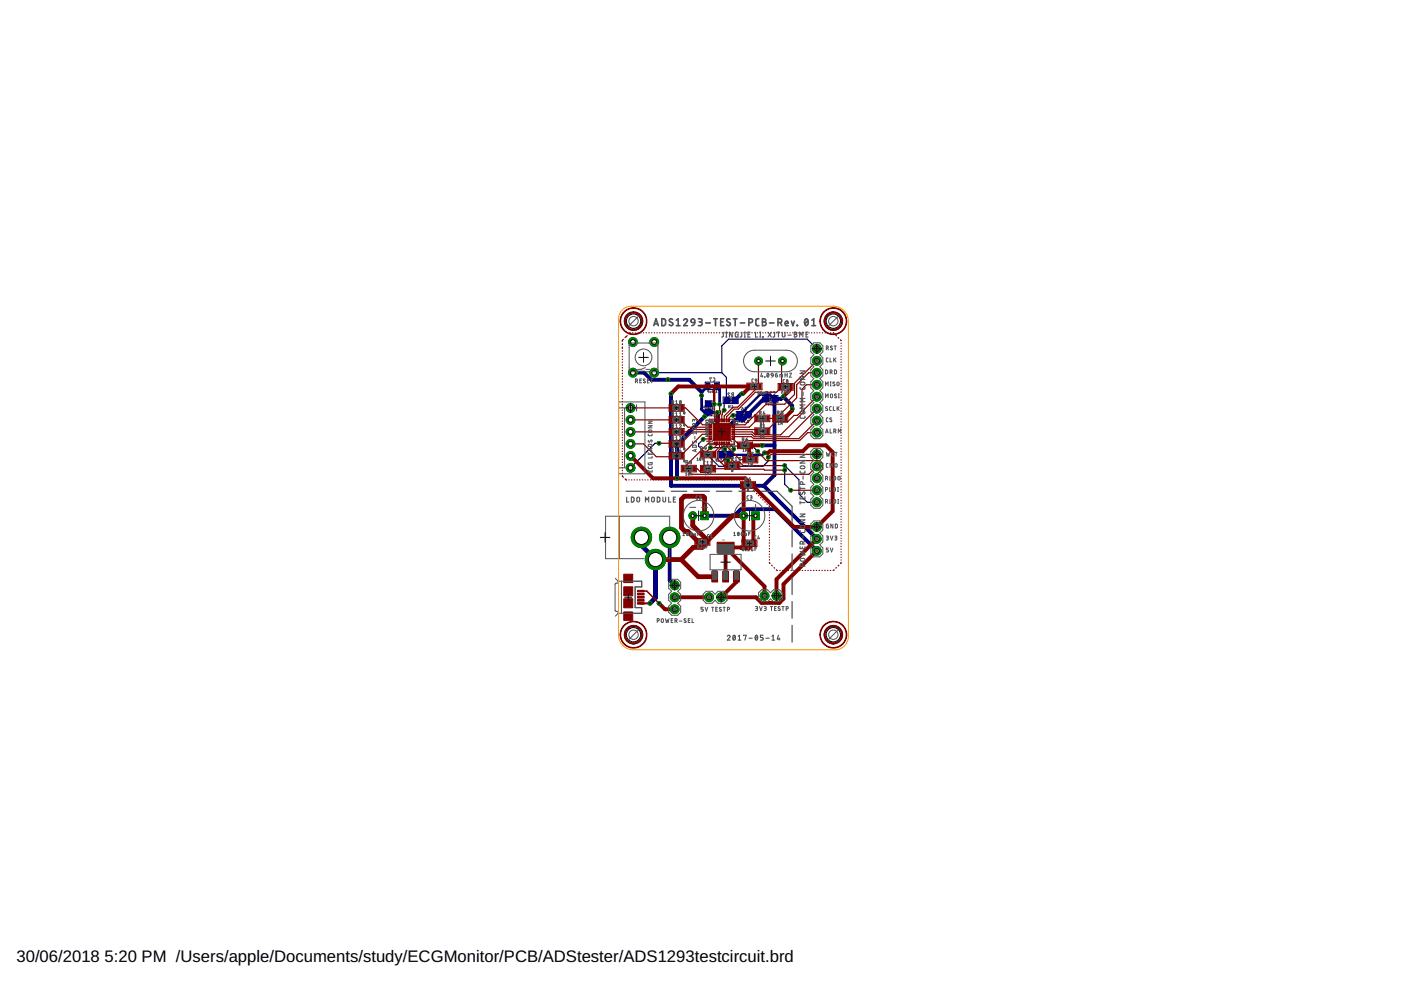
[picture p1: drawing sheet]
<svg xmlns="http://www.w3.org/2000/svg" width="297mm" height="210mm" viewBox="0 0 297 210" stroke-linecap="round" stroke-linejoin="round" font-family="sans-serif">
<defs><g id="words">
<g font-size="3.5">
<text x="3.5" y="203.9">30/06/2018</text>
<text x="22.2" y="203.9">5:20 PM /Users/apple/Documents/study/ECGMonitor/PCB/ADStester/ADS1293testcircuit.brd</text>
</g>
<text font-size=".6" fill="#505050" x="153" y="114.7">U1</text>
</g></defs>
<path d="M149.9 86.6h.7M150.3 86.2v.7M150.7 81.8h.6M151 81.5v.6M153.4 96.4h.9M153.8 96v.9M154.5 84.9h.9M154.9 84.4v.9M157.3 87.9h.8M157.7 87.5v.9M163 84.6h.7M163.4 84.2v.7" fill="none" stroke="#000" stroke-width=".21"/>
<g fill="none" stroke="#505050" stroke-width=".21">
<path d="M135 85.9v1.2M148.7 86.8l.1 .3h.5l.1-.3M149.4 86v.4h-.3l-.2-.4-.2 .1v.3M149.8 86.2v.7M150 82.8h.2v.4M150 83h.2M150.5 82.9v.3h.2v-.3M150.7 86.2v.7M150.9 80.2l-.4-.1 .2 .7M151 82.9l.3 .2M151.1 87.1h.1M151.1 86.6v.2"/>
<path d="M151.1 86.7h.5l-.2 .1M151.1 87.4h.4a.21 .21 0 0 1-.2 .2 .21 .21 0 0 1-.2-.2zM151.1 82.8l.2 .2-.1 .2-.2-.2zM151.2 80.1l.4 .2-.1 .5h-.3M151.3 85.5v.2M151.4 86h-.3v.3h.3M151.4 87.4l-.2 .2M151.5 83.2h.1M151.6 85.5v.2h-.5M151.7 97.3h.2v.5M151.7 97.6h.2M151.8 83.2h.2"/>
<path d="M152 82.9l-.1-.1v.4M152.2 97.5v.3h.2v-.3M152.7 97.8h.3M152.9 95.5h.4M153 97.5l-.1-.2v.5M153.2 97.8h.1M153.3 94.9l-.2-.2v.8M153.5 96.9h.7M153.5 96h.7M153.5 97.4a.18 .18 0 0 1 .3 .2 .18 .18 0 0 1-.3 .1zM153.5 97.5l.2 .2M153.7 95.5h.4"/>
<path d="M154.1 94.9l-.2-.2v.8M154.5 94.7l.3 .2-.1 .5-.2 .1M154.5 86.5v-.5l.1 .3 .2-.3v.5M154.6 85.3h.7M154.6 84.5h.7M154.7 83.5l-.1-.2-.3 .1 .4 .6h-.4M155.1 86.5h.3M155.3 83.7l-.2 .3M155.3 83.7l-.2-.3 .4-.1v.7M155.3 83.7h.2M155.4 86.1l-.2-.1v.5M156.7 89.1h.2v.5"/>
<path d="M156.7 89.3h.2M157.2 89.2v.4l.2-.1v-.3M157.2 86.7h.4v.2a.21 .21 0 0 1-.3 .1 .21 .21 0 0 1-.1-.3zM157.2 86.4l.4 .3M157.4 88.4h.7M157.4 87.5h.7M157.7 89.6h.3M157.9 86.4l.3 .1v.5l-.3 .1M158 89.2l-.2-.1v.5M158.2 89.5v.1M158.2 89.5h.1M158.2 89.6h.1"/>
<path d="M158.5 89.2l.2 .3M158.5 89.1l.2 .1v.3a.21 .21 0 0 1-.3-.1 .21 .21 0 0 1 .1-.3zM162.3 85.4h.2v.5M162.3 85.6h.2M162.5 83.2l.3 .3M162.5 83.1a.3 .3 0 0 1 .4 .3 .3 .3 0 0 1-.4 .3zM162.9 85.6v.3l.1-.1 .1-.2M163 84.1h.7M163 85h.7M163.2 83.7h.4M163.3 85.9h.3M163.6 85.5l-.1-.1v.5"/>
<path d="M163.6 83.2l-.2-.2v.7M163.9 85.9h.1M164 83l.3 .2v.4l-.3 .1M164.1 85.5l.3 .3M164.2 85.4l.2 .1-.1 .4z"/>
</g>
<g fill="#505050" stroke="#505050" stroke-width=".21">
<path d="M149.8 85.7h.9v.5h-.9z"/>
<path d="M149.8 86.9h.9v.5h-.9z"/>
<path d="M156.9 87.5h.5v.9h-.5z"/>
<path d="M158 87.5h.5v.9h-.5z"/>
<path d="M154.1 84.4h.5v.9h-.5z"/>
<path d="M155.2 84.4h.5v.9h-.5z"/>
<path d="M163.7 84.1h.5v.9h-.5z"/>
<path d="M162.5 84.1h.5v.9h-.5z"/>
<path d="M153 96h.5v.9h-.5z"/>
<path d="M154.2 96h.5v.9h-.5z"/>
</g>
<path d="M149.4 87.4v.9M149.5 81h3v1.6h-3zM149.5 85h1.5v3.2h-1.5zM152.2 95.7h3.2v1.4h-3.2zM153.3 84.2h3.2v1.4h-3.2zM156.1 87.2h3.2v1.4h-3.2zM161.8 83.9h3.2v1.4h-3.2z" fill="none" stroke="#000080" stroke-width=".21"/>
<g fill="#000080" stroke="#000080" stroke-width=".21">
<path d="M134.2 66.2a1.9 1.9 0 0 1 2.1 1.9 1.9 1.9 0 0 1-2.1 1.9v-.1a1.82 1.82 0 0 0 1.9-1.8 1.82 1.82 0 0 0-1.9-1.8z" fill-rule="evenodd"/>
<path d="M132.8 66.8l1-.6 .6-.1v.2a1.82 1.82 0 0 0-1.8 1.8 1.82 1.82 0 0 0 1.8 1.8 1.53 1.53 0 0 1-2-1.2v-1.2z" fill-rule="evenodd"/>
<path d="M176.6 66.1a1.92 1.92 0 0 1 2.1 2 1.92 1.92 0 0 1-2.1 1.9v-.1a1.82 1.82 0 0 0 1.8-1.8 1.82 1.82 0 0 0-1.8-1.8z" fill-rule="evenodd"/>
<path d="M175.4 66.6l.7-.4 .6-.1 .1 .2a1.82 1.82 0 0 0-1.9 1.8 1.82 1.82 0 0 0 1.9 1.8 1.5 1.5 0 0 1-2-1.2 2.02 2.02 0 0 1 .6-2.1z" fill-rule="evenodd"/>
<path d="M134.2 132.7a1.9 1.9 0 0 1 2.1 1.9 1.9 1.9 0 0 1-2.1 1.9v-.1a1.81 1.81 0 0 0 1.9-1.8 1.81 1.81 0 0 0-1.9-1.8z" fill-rule="evenodd"/>
<path d="M132.8 133.3l1-.6 .6-.1v.2a1.81 1.81 0 0 0-1.8 1.8 1.81 1.81 0 0 0 1.8 1.8v.1a1.9 1.9 0 0 1-1.8-1.1 1.9 1.9 0 0 1 .2-2.1z" fill-rule="evenodd"/>
<path d="M176.6 132.6a1.93 1.93 0 0 1 2.1 2 1.93 1.93 0 0 1-2.1 1.9v-.1a1.81 1.81 0 0 0 1.8-1.8 1.81 1.81 0 0 0-1.8-1.8z" fill-rule="evenodd"/>
<path d="M175.4 133.1l1.1-.5 .3 .2a1.81 1.81 0 0 0-1.9 1.8 1.81 1.81 0 0 0 1.9 1.8v.1a1.92 1.92 0 0 1-1.9-1.2 1.92 1.92 0 0 1 .5-2.2z" fill-rule="evenodd"/>
</g>
<g fill="#000080" stroke="#000080" stroke-width=".21">
<path d="M149.8 85.2h1v1.1h-1z"/>
<path d="M149.8 86.9h1v1.1h-1z"/>
<path d="M156.3 87.4h1.1v1.1h-1.1z"/>
<path d="M158 87.4h1.1v1.1h-1.1z"/>
<path d="M151.5 81.2h.8v1.2h-.8z"/>
<path d="M149.7 81.2h.8v1.2h-.8z"/>
<path d="M153.5 84.4h1.1v1h-1.1z"/>
<path d="M155.2 84.4h1.1v1h-1.1z"/>
<path d="M163.7 84.1h1.1v1h-1.1z"/>
<path d="M162 84.1h1.1v1h-1.1z"/>
<path d="M152.4 95.9h1.1v1h-1.1z"/>
<path d="M154.1 95.9h1.1v1h-1.1z"/>
</g>
<path d="M150.1 81.8l-1.3 1.4v3.6l.6 .6h2.7M151.9 81.8l.7 .7v3.2" fill="none" stroke="#000080" stroke-width=".61"/>
<path d="M136 113.9v1.7l3 3v8.1l-1.2 1.2" fill="none" stroke="#000080" stroke-width="1"/>
<path d="M134.2 79h2.4l1.5 1.5h8l2.7 2.7M142.3 83.5v19.5h19.6M150.1 81.8h.1M150.3 87.4l-6.8 6.8v7.2M157.3 83.5h-.1l-1.5 1.3M161.6 94.4h2.6M162.5 84.6h-.6l-4.3 4.4h-1.7l-1.4 1.5h-1.8l-.6-.7v-2.4M168 86.7v-.7l-1.9-1.9-.5 .5h-1.4v16.1l-2.3 2.3M142 113.9v9.1l1 1.1M149.4 109.3h6.3l1.4-1.4h7.3l8.8 8.9M161.9 103l11.3 11.3" fill="none" stroke="#000080" stroke-width=".83"/>
<path d="M150.3 85.7h1.1M151.4 85.7h.1M152.1 87.3v.1M162.1 96l-.5 .5-6.9-.1M164.2 84.6l-1-.9h-2l-4.5 4.4h-1.3" fill="none" stroke="#000080" stroke-width=".51"/>
<path d="M138.7 79h14.3M153 79l1 1v4.9M173.2 74l-2.1-2.1h-16.6l-1.5 1.4v5.7M139.7 94h-.8l-5.2 5.2M149.1 93.2l-1 .9v.5l4.3 4.3h9.4l1.1-1.1v-.8M150.7 94.9h2.4l.3-.3h6.1l1.2 1.1M153.7 95.2l-.7 .7v.5l1.3 1.2M154 84.9l-.5 .5v1.6M154.1 84.9h-.1M155.6 95.2v.3l-.9 .9M166.4 99.7v3l1.2 1.2M166.4 98.7l3 3v3l1.7 1.8h2.1" fill="none" stroke="#000080" stroke-width=".25"/>
<circle cx="146.9" cy="109.3" r=".83" fill="#008000" stroke="#008000" stroke-width=".21"/>
<circle cx="146.9" cy="109.3" r=".36" fill="#fff" stroke="#000" stroke-width=".21"/>
<path d="M148.5 108.5h1.7v1.7h-1.7z" fill="#008000" stroke="#008000" stroke-width=".21"/>
<circle cx="149.4" cy="109.3" r=".36" fill="#fff" stroke="#000" stroke-width=".21"/>
<circle cx="157.7" cy="109.3" r=".83" fill="#008000" stroke="#008000" stroke-width=".21"/>
<circle cx="157.7" cy="109.3" r=".36" fill="#fff" stroke="#000" stroke-width=".21"/>
<path d="M159.3 108.5h1.7v1.7h-1.7z" fill="#008000" stroke="#008000" stroke-width=".21"/>
<circle cx="160.2" cy="109.3" r=".36" fill="#fff" stroke="#000" stroke-width=".21"/>
<circle cx="142" cy="113.9" r="2.16" fill="#008000" stroke="#008000" stroke-width=".21"/>
<circle cx="142" cy="113.9" r="1.5" fill="#fff" stroke="#000" stroke-width=".21"/>
<circle cx="136" cy="113.9" r="2.16" fill="#008000" stroke="#008000" stroke-width=".21"/>
<circle cx="136" cy="113.9" r="1.5" fill="#fff" stroke="#000" stroke-width=".21"/>
<circle cx="139" cy="118.6" r="2.16" fill="#008000" stroke="#008000" stroke-width=".21"/>
<circle cx="139" cy="118.6" r="1.5" fill="#fff" stroke="#000" stroke-width=".21"/>
<circle cx="143" cy="124.1" r=".93" fill="#008000" stroke="#008000" stroke-width=".21"/>
<circle cx="143" cy="124.1" r=".51" fill="#fff" stroke="#000" stroke-width=".21"/>
<circle cx="143" cy="126.6" r=".93" fill="#008000" stroke="#008000" stroke-width=".21"/>
<circle cx="143" cy="126.6" r=".51" fill="#fff" stroke="#000" stroke-width=".21"/>
<circle cx="143" cy="129.2" r=".93" fill="#008000" stroke="#008000" stroke-width=".21"/>
<circle cx="143" cy="129.2" r=".51" fill="#fff" stroke="#000" stroke-width=".21"/>
<circle cx="160.8" cy="76.5" r=".83" fill="#008000" stroke="#008000" stroke-width=".21"/>
<circle cx="160.8" cy="76.5" r=".36" fill="#fff" stroke="#000" stroke-width=".21"/>
<circle cx="165.9" cy="76.5" r=".83" fill="#008000" stroke="#008000" stroke-width=".21"/>
<circle cx="165.9" cy="76.5" r=".36" fill="#fff" stroke="#000" stroke-width=".21"/>
<circle cx="133.7" cy="86.5" r=".93" fill="#008000" stroke="#008000" stroke-width=".21"/>
<circle cx="133.7" cy="86.5" r=".51" fill="#fff" stroke="#000" stroke-width=".21"/>
<circle cx="133.7" cy="89" r=".93" fill="#008000" stroke="#008000" stroke-width=".21"/>
<circle cx="133.7" cy="89" r=".51" fill="#fff" stroke="#000" stroke-width=".21"/>
<circle cx="133.7" cy="91.6" r=".93" fill="#008000" stroke="#008000" stroke-width=".21"/>
<circle cx="133.7" cy="91.6" r=".51" fill="#fff" stroke="#000" stroke-width=".21"/>
<circle cx="133.7" cy="94.1" r=".93" fill="#008000" stroke="#008000" stroke-width=".21"/>
<circle cx="133.7" cy="94.1" r=".51" fill="#fff" stroke="#000" stroke-width=".21"/>
<circle cx="133.7" cy="96.6" r=".93" fill="#008000" stroke="#008000" stroke-width=".21"/>
<circle cx="133.7" cy="96.6" r=".51" fill="#fff" stroke="#000" stroke-width=".21"/>
<circle cx="133.7" cy="99.2" r=".93" fill="#008000" stroke="#008000" stroke-width=".21"/>
<circle cx="133.7" cy="99.2" r=".51" fill="#fff" stroke="#000" stroke-width=".21"/>
<circle cx="152.9" cy="126.6" r=".93" fill="#008000" stroke="#008000" stroke-width=".21"/>
<circle cx="152.9" cy="126.6" r=".51" fill="#fff" stroke="#000" stroke-width=".21"/>
<circle cx="150.3" cy="126.6" r=".93" fill="#008000" stroke="#008000" stroke-width=".21"/>
<circle cx="150.3" cy="126.6" r=".51" fill="#fff" stroke="#000" stroke-width=".21"/>
<circle cx="164.6" cy="126.3" r=".93" fill="#008000" stroke="#008000" stroke-width=".21"/>
<circle cx="164.6" cy="126.3" r=".51" fill="#fff" stroke="#000" stroke-width=".21"/>
<circle cx="162.1" cy="126.3" r=".93" fill="#008000" stroke="#008000" stroke-width=".21"/>
<circle cx="162.1" cy="126.3" r=".51" fill="#fff" stroke="#000" stroke-width=".21"/>
<circle cx="134.2" cy="79" r=".93" fill="#008000" stroke="#008000" stroke-width=".21"/>
<circle cx="134.2" cy="79" r=".51" fill="#fff" stroke="#000" stroke-width=".21"/>
<circle cx="134.2" cy="72.5" r=".93" fill="#008000" stroke="#008000" stroke-width=".21"/>
<circle cx="134.2" cy="72.5" r=".51" fill="#fff" stroke="#000" stroke-width=".21"/>
<circle cx="138.7" cy="79" r=".93" fill="#008000" stroke="#008000" stroke-width=".21"/>
<circle cx="138.7" cy="79" r=".51" fill="#fff" stroke="#000" stroke-width=".21"/>
<circle cx="138.7" cy="72.5" r=".93" fill="#008000" stroke="#008000" stroke-width=".21"/>
<circle cx="138.7" cy="72.5" r=".51" fill="#fff" stroke="#000" stroke-width=".21"/>
<circle cx="173.2" cy="74" r=".93" fill="#008000" stroke="#008000" stroke-width=".21"/>
<circle cx="173.2" cy="74" r=".51" fill="#fff" stroke="#000" stroke-width=".21"/>
<circle cx="173.2" cy="76.5" r=".93" fill="#008000" stroke="#008000" stroke-width=".21"/>
<circle cx="173.2" cy="76.5" r=".51" fill="#fff" stroke="#000" stroke-width=".21"/>
<circle cx="173.2" cy="79" r=".93" fill="#008000" stroke="#008000" stroke-width=".21"/>
<circle cx="173.2" cy="79" r=".51" fill="#fff" stroke="#000" stroke-width=".21"/>
<circle cx="173.2" cy="81.6" r=".93" fill="#008000" stroke="#008000" stroke-width=".21"/>
<circle cx="173.2" cy="81.6" r=".51" fill="#fff" stroke="#000" stroke-width=".21"/>
<circle cx="173.2" cy="84.1" r=".93" fill="#008000" stroke="#008000" stroke-width=".21"/>
<circle cx="173.2" cy="84.1" r=".51" fill="#fff" stroke="#000" stroke-width=".21"/>
<circle cx="173.2" cy="86.7" r=".93" fill="#008000" stroke="#008000" stroke-width=".21"/>
<circle cx="173.2" cy="86.7" r=".51" fill="#fff" stroke="#000" stroke-width=".21"/>
<circle cx="173.2" cy="89.2" r=".93" fill="#008000" stroke="#008000" stroke-width=".21"/>
<circle cx="173.2" cy="89.2" r=".51" fill="#fff" stroke="#000" stroke-width=".21"/>
<circle cx="173.2" cy="91.7" r=".93" fill="#008000" stroke="#008000" stroke-width=".21"/>
<circle cx="173.2" cy="91.7" r=".51" fill="#fff" stroke="#000" stroke-width=".21"/>
<circle cx="173.2" cy="96.3" r=".93" fill="#008000" stroke="#008000" stroke-width=".21"/>
<circle cx="173.2" cy="96.3" r=".51" fill="#fff" stroke="#000" stroke-width=".21"/>
<circle cx="173.2" cy="98.9" r=".93" fill="#008000" stroke="#008000" stroke-width=".21"/>
<circle cx="173.2" cy="98.9" r=".51" fill="#fff" stroke="#000" stroke-width=".21"/>
<circle cx="173.2" cy="101.4" r=".93" fill="#008000" stroke="#008000" stroke-width=".21"/>
<circle cx="173.2" cy="101.4" r=".51" fill="#fff" stroke="#000" stroke-width=".21"/>
<circle cx="173.2" cy="103.9" r=".93" fill="#008000" stroke="#008000" stroke-width=".21"/>
<circle cx="173.2" cy="103.9" r=".51" fill="#fff" stroke="#000" stroke-width=".21"/>
<circle cx="173.2" cy="106.5" r=".93" fill="#008000" stroke="#008000" stroke-width=".21"/>
<circle cx="173.2" cy="106.5" r=".51" fill="#fff" stroke="#000" stroke-width=".21"/>
<circle cx="173.2" cy="111.7" r=".93" fill="#008000" stroke="#008000" stroke-width=".21"/>
<circle cx="173.2" cy="111.7" r=".51" fill="#fff" stroke="#000" stroke-width=".21"/>
<circle cx="173.2" cy="114.3" r=".93" fill="#008000" stroke="#008000" stroke-width=".21"/>
<circle cx="173.2" cy="114.3" r=".51" fill="#fff" stroke="#000" stroke-width=".21"/>
<circle cx="173.2" cy="116.8" r=".93" fill="#008000" stroke="#008000" stroke-width=".21"/>
<circle cx="173.2" cy="116.8" r=".51" fill="#fff" stroke="#000" stroke-width=".21"/>
<circle cx="152.1" cy="87.4" r=".38" fill="#008000" stroke="#008000" stroke-width=".21"/>
<circle cx="152.1" cy="87.4" r=".17" fill="#fff" stroke="#000" stroke-width=".21"/>
<circle cx="137.8" cy="127.9" r=".38" fill="#008000" stroke="#008000" stroke-width=".21"/>
<circle cx="137.8" cy="127.9" r=".17" fill="#fff" stroke="#000" stroke-width=".21"/>
<circle cx="143.5" cy="101.4" r=".38" fill="#008000" stroke="#008000" stroke-width=".21"/>
<circle cx="143.5" cy="101.4" r=".17" fill="#fff" stroke="#000" stroke-width=".21"/>
<circle cx="155.6" cy="95.2" r=".38" fill="#008000" stroke="#008000" stroke-width=".21"/>
<circle cx="155.6" cy="95.2" r=".17" fill="#fff" stroke="#000" stroke-width=".21"/>
<circle cx="162.1" cy="96" r=".38" fill="#008000" stroke="#008000" stroke-width=".21"/>
<circle cx="162.1" cy="96" r=".17" fill="#fff" stroke="#000" stroke-width=".21"/>
<circle cx="141.6" cy="80.5" r=".38" fill="#008000" stroke="#008000" stroke-width=".21"/>
<circle cx="141.6" cy="80.5" r=".17" fill="#fff" stroke="#000" stroke-width=".21"/>
<circle cx="148.7" cy="83.9" r=".38" fill="#008000" stroke="#008000" stroke-width=".21"/>
<circle cx="148.7" cy="83.9" r=".17" fill="#fff" stroke="#000" stroke-width=".21"/>
<circle cx="149.4" cy="88.3" r=".38" fill="#008000" stroke="#008000" stroke-width=".21"/>
<circle cx="149.4" cy="88.3" r=".17" fill="#fff" stroke="#000" stroke-width=".21"/>
<circle cx="139.7" cy="127.9" r=".38" fill="#008000" stroke="#008000" stroke-width=".21"/>
<circle cx="139.7" cy="127.9" r=".17" fill="#fff" stroke="#000" stroke-width=".21"/>
<circle cx="151.4" cy="85.7" r=".38" fill="#008000" stroke="#008000" stroke-width=".21"/>
<circle cx="151.4" cy="85.7" r=".17" fill="#fff" stroke="#000" stroke-width=".21"/>
<circle cx="155.4" cy="88.1" r=".38" fill="#008000" stroke="#008000" stroke-width=".21"/>
<circle cx="155.4" cy="88.1" r=".17" fill="#fff" stroke="#000" stroke-width=".21"/>
<circle cx="166.1" cy="84.1" r=".38" fill="#008000" stroke="#008000" stroke-width=".21"/>
<circle cx="166.1" cy="84.1" r=".17" fill="#fff" stroke="#000" stroke-width=".21"/>
<circle cx="168" cy="86.7" r=".38" fill="#008000" stroke="#008000" stroke-width=".21"/>
<circle cx="168" cy="86.7" r=".17" fill="#fff" stroke="#000" stroke-width=".21"/>
<circle cx="142.3" cy="83.5" r=".38" fill="#008000" stroke="#008000" stroke-width=".21"/>
<circle cx="142.3" cy="83.5" r=".17" fill="#fff" stroke="#000" stroke-width=".21"/>
<circle cx="157.3" cy="83.5" r=".38" fill="#008000" stroke="#008000" stroke-width=".21"/>
<circle cx="157.3" cy="83.5" r=".17" fill="#fff" stroke="#000" stroke-width=".21"/>
<circle cx="161.6" cy="94.4" r=".38" fill="#008000" stroke="#008000" stroke-width=".21"/>
<circle cx="161.6" cy="94.4" r=".17" fill="#fff" stroke="#000" stroke-width=".21"/>
<circle cx="152.6" cy="85.7" r=".38" fill="#008000" stroke="#008000" stroke-width=".21"/>
<circle cx="152.6" cy="85.7" r=".17" fill="#fff" stroke="#000" stroke-width=".21"/>
<circle cx="153.5" cy="87" r=".38" fill="#008000" stroke="#008000" stroke-width=".21"/>
<circle cx="153.5" cy="87" r=".17" fill="#fff" stroke="#000" stroke-width=".21"/>
<circle cx="153.7" cy="95.2" r=".38" fill="#008000" stroke="#008000" stroke-width=".21"/>
<circle cx="153.7" cy="95.2" r=".17" fill="#fff" stroke="#000" stroke-width=".21"/>
<circle cx="154.3" cy="97.6" r=".38" fill="#008000" stroke="#008000" stroke-width=".21"/>
<circle cx="154.3" cy="97.6" r=".17" fill="#fff" stroke="#000" stroke-width=".21"/>
<circle cx="149.1" cy="93.2" r=".38" fill="#008000" stroke="#008000" stroke-width=".21"/>
<circle cx="149.1" cy="93.2" r=".17" fill="#fff" stroke="#000" stroke-width=".21"/>
<circle cx="162.9" cy="97" r=".38" fill="#008000" stroke="#008000" stroke-width=".21"/>
<circle cx="162.9" cy="97" r=".17" fill="#fff" stroke="#000" stroke-width=".21"/>
<circle cx="166.4" cy="99.7" r=".38" fill="#008000" stroke="#008000" stroke-width=".21"/>
<circle cx="166.4" cy="99.7" r=".17" fill="#fff" stroke="#000" stroke-width=".21"/>
<circle cx="167.6" cy="103.9" r=".38" fill="#008000" stroke="#008000" stroke-width=".21"/>
<circle cx="167.6" cy="103.9" r=".17" fill="#fff" stroke="#000" stroke-width=".21"/>
<circle cx="150.7" cy="94.9" r=".38" fill="#008000" stroke="#008000" stroke-width=".21"/>
<circle cx="150.7" cy="94.9" r=".17" fill="#fff" stroke="#000" stroke-width=".21"/>
<circle cx="160.7" cy="95.7" r=".38" fill="#008000" stroke="#008000" stroke-width=".21"/>
<circle cx="160.7" cy="95.7" r=".17" fill="#fff" stroke="#000" stroke-width=".21"/>
<circle cx="166.4" cy="98.7" r=".38" fill="#008000" stroke="#008000" stroke-width=".21"/>
<circle cx="166.4" cy="98.7" r=".17" fill="#fff" stroke="#000" stroke-width=".21"/>
<circle cx="139.7" cy="94" r=".38" fill="#008000" stroke="#008000" stroke-width=".21"/>
<circle cx="139.7" cy="94" r=".17" fill="#fff" stroke="#000" stroke-width=".21"/>
<g fill="#800000" stroke="#800000" stroke-width=".21">
<path d="M147.5 114.4h1.1v1h-1.1z"/>
<path d="M149.2 114.4h1.1v1h-1.1z"/>
<path d="M159.2 114.7h1.1v1h-1.1z"/>
<path d="M157.5 114.7h1.1v1h-1.1z"/>
<path d="M151.2 89.8h3.6v3.6h-3.6z"/>
<path d="M152.9 88.9h.3v.6h-.3z"/>
<path d="M153.4 88.9h.3v.6h-.3z"/>
<path d="M153.9 88.9h.3v.6h-.3z"/>
<path d="M154.4 88.9h.3v.6h-.3z"/>
<path d="M152.4 88.9h.3v.6h-.3z"/>
<path d="M151.9 88.9h.3v.6h-.3z"/>
<path d="M151.4 88.9h.3v.6h-.3z"/>
<path d="M152.9 93.7h.3v.6h-.3z"/>
<path d="M153.4 93.7h.3v.6h-.3z"/>
<path d="M153.9 93.7h.3v.6h-.3z"/>
<path d="M154.4 93.7h.3v.6h-.3z"/>
<path d="M155.2 91.4h.5v.3h-.5z"/>
<path d="M155.2 91.9h.5v.3h-.5z"/>
<path d="M155.2 92.5h.5v.2h-.5z"/>
<path d="M155.2 92.9h.5v.3h-.5z"/>
<path d="M155.2 91h.5v.2h-.5z"/>
<path d="M155.2 90.4h.5v.3h-.5z"/>
<path d="M155.2 89.9h.5v.3h-.5z"/>
<path d="M150.3 91.4h.6v.3h-.6z"/>
<path d="M150.3 91.9h.6v.3h-.6z"/>
<path d="M150.3 92.5h.6v.2h-.6z"/>
<path d="M150.3 92.9h.6v.3h-.6z"/>
<path d="M150.3 91h.6v.2h-.6z"/>
<path d="M150.3 90.4h.6v.3h-.6z"/>
<path d="M150.3 89.9h.6v.3h-.6z"/>
<path d="M152.4 93.7h.3v.6h-.3z"/>
<path d="M151.9 93.7h.3v.6h-.3z"/>
<path d="M151.4 93.7h.3v.6h-.3z"/>
<path d="M135.2 125.2h1.4v.3h-1.4z"/>
<path d="M135.2 127.8h1.4v.3h-1.4z"/>
<path d="M135.2 125.8h1.4v.4h-1.4z"/>
<path d="M135.2 126.5h1.4v.3h-1.4z"/>
<path d="M135.2 127.1h1.4v.4h-1.4z"/>
<path d="M132.2 121.8h2v1.7h-2z"/>
<path d="M132.2 129.8h2v1.7h-2z"/>
<path d="M132.2 124.4h2v1.9h-2z"/>
<path d="M132.2 127h2v1.9h-2z"/>
<path d="M157.2 102.3h1.1v1h-1.1z"/>
<path d="M158.9 102.3h1.1v1h-1.1z"/>
<path d="M150.9 121.2h1.2v2.2h-1.2z"/>
<path d="M153.2 121.2h1.3v2.2h-1.3z"/>
<path d="M155.5 121.2h1.3v2.2h-1.3z"/>
<path d="M152 115h3.6v2.2h-3.6z"/>
<path d="M165.2 81.5h1.1v1h-1.1z"/>
<path d="M166.9 81.5h1.1v1h-1.1z"/>
<path d="M160.3 81.4h1.1v1h-1.1z"/>
<path d="M158.6 81.4h1.1v1h-1.1z"/>
<path d="M160.2 90.9h1.1v1h-1.1z"/>
<path d="M161.9 90.9h1.1v1h-1.1z"/>
<path d="M160.2 88.2h1.1v1h-1.1z"/>
<path d="M161.9 88.2h1.1v1h-1.1z"/>
<path d="M164 88.2h1.1v1h-1.1z"/>
<path d="M165.7 88.2h1.1v1h-1.1z"/>
<path d="M156.6 93.9h1.1v1h-1.1z"/>
<path d="M158.3 93.9h1.1v1h-1.1z"/>
<path d="M157.7 96.9h1.1v1.1h-1.1z"/>
<path d="M159.4 96.9h1.1v1.1h-1.1z"/>
<path d="M146.3 98.8h1.1v1.1h-1.1z"/>
<path d="M144.6 98.8h1.1v1.1h-1.1z"/>
<path d="M150.4 95.9h1.1v1h-1.1z"/>
<path d="M148.7 95.9h1.1v1h-1.1z"/>
<path d="M148.7 98.9h1.1v1h-1.1z"/>
<path d="M150.4 98.9h1.1v1h-1.1z"/>
<path d="M142.1 86h1.1v1h-1.1z"/>
<path d="M143.8 86h1.1v1h-1.1z"/>
<path d="M142.1 88.5h1.1v1h-1.1z"/>
<path d="M143.8 88.5h1.1v1h-1.1z"/>
<path d="M142.1 91.1h1.1v1h-1.1z"/>
<path d="M143.8 91.1h1.1v1h-1.1z"/>
<path d="M142.1 93.6h1.1v1h-1.1z"/>
<path d="M143.8 93.6h1.1v1h-1.1z"/>
<path d="M142.1 96.1h1.1v1.1h-1.1z"/>
<path d="M143.8 96.1h1.1v1.1h-1.1z"/>
<path d="M153.9 98.2h1.1v1h-1.1z"/>
<path d="M155.6 98.2h1.1v1h-1.1z"/>
</g>
<g fill="none" stroke="#800000" stroke-width=".25">
<path d="M132 72.9v.2M132 73.6v.3M132 74.4v.1M132 75v.1M132 75.6h.1M132 76.2h.1M132 76.8h.1M132 77.3v.1M132 77.9v.1M132 78.5v.1M132 79.1v.1M132 79.7v.1"/>
<path d="M132.2 71.9l-.2 .5M133 71.2l-.5 .4M133.6 70.6l-.3 .2M134.1 70.6h.1M134.7 70.6h.1M135.3 70.6h.1M135.8 70.6h.1M136.4 70.6h.1M137 70.6h.1M137.6 70.6h.1M138.2 70.6h.1M138.7 70.6h.1"/>
<path d="M139.3 70.6h.1M139.9 70.6h.1M140.4 70.6h.1M141 70.6h.1M141.6 70.6h.1M142.2 70.6h.1M142.7 70.6h.1M143.3 70.6h.1M143.9 70.6h.1M144.5 70.6h.1M145 70.6h.1M145.6 70.6h.1"/>
<path d="M146.2 70.6h.1M146.8 70.6h.1M147.3 70.6h.1M147.9 70.6h.1M148.5 70.6h.1M149.1 70.6h.1M149.6 70.6h.1M150.2 70.6h.1M150.8 70.6h.1M151.4 70.6h.1M151.9 70.6h.1M152.5 70.6h.1"/>
<path d="M153.1 70.6h.1M153.7 70.6h.1M154.2 70.6h.1M154.8 70.6h.1M155.4 70.6h.1M156 70.6h.1M156.5 70.6h.1M157.1 70.6h.1M157.7 70.6h.1M158.3 70.6h.1M158.8 70.6h.1M159.4 70.6h.1"/>
<path d="M160 70.6h.1M160.6 70.6h.1M160.8 76.5v5.4l-4.4 4.4h-1l-1.9 1.9v1M160.8 76.5h.1M161.1 70.6h.1M161.7 70.6h.1M162.3 70.6h.1M162.9 70.6h.1M163.4 70.6h.1M164 70.6h.1M164.6 70.6h.1M165.2 70.6h.1"/>
<path d="M165.7 70.6h.1M165.9 76.5l-.2 .2v5.4l-1.1 1.1h-4.5l-3.5 3.5h-.9l-1.6 1.6v.9M166.3 70.6h.1M166.9 70.6h.1M167.5 70.6h.1M168 70.6h.1M168.6 70.6h.1M169.2 70.6h.1M169.8 70.6h.1M170.3 70.6h.1M170.9 70.6h.1M171.5 70.6h.1"/>
<path d="M172.1 70.6h.1M172.6 70.6h.1M173.2 76.5l-4.8 4.8v2.4l-2 2h-4l-4.4 4.4h-2.6M173.2 79h-1.8l-2.5 2.6v2.8l-4.3 4.3h-2.1M173.2 70.6h.1M173.8 70.6h.1M174.3 70.6h.1M174.9 70.6h.1M175.5 70.6h.1M176.1 70.6h.1M176.7 70.6l.1 .1M177.2 71.1l.1 .1"/>
<path d="M177.7 71.6l.1 .1M178.2 72.1l.1 .1M178.3 72.7v.1M178.3 73.3v.1M178.3 73.9v.1M178.3 74.5h.1M178.3 75.1h.1M178.3 75.6v.1M178.3 76.2v.1M178.3 76.8h.1M178.3 77.3v.1M178.3 77.9v.1"/>
<path d="M178.3 78.5v.1M178.3 79.1h.1M178.3 79.7h.1M132 80.3v.1M132 80.9v.1M132 81.5v.1M132 82.1v.1M132 82.7v.1M132 83.3v.1M132 83.9v.1M132 84.5v.1M132 85.1v.1"/>
<path d="M132 85.7v.1M132 86.3v.1M132 86.9v.1M132 87.5v.1M132 88.1v.1M132 88.7v.1M132 89.3h.1M132 89.8v.1M132 90.4v.1M132 91v.1M132 91.6v.1M132 92.2h.1"/>
<path d="M132 92.8h.1M132 93.3v.1M132 93.9v.1M132 94.5v.1M132 95.1h.1M132 95.7h.1M132 96.2v.1M132 96.8v.1M132 97.4v.1M132 98h.1M132 98.6h.1M132 99.1v.1"/>
<path d="M132 99.7v.1M133.7 91.6h8.9M133.7 86.5h8.9M133.7 89h8.9M133.7 94.1h2.7l2.7 2.7h3.3l.2-.2M139.7 94h2.8l.1 .1M144.3 86.5h1.1l3.5 3.6h1.7M144.3 89l1.6 1.6h4.7M146.9 99.4h.9l.8 .8h1.6l.8-.8 15.4 .3M149.2 96.4h.1M150.6 91.1h-4.6l-.4 .5h-1.3M150.6 91.6h-3.7l-2.6 2.5"/>
<path d="M150.6 92.1h-1.7l-4.6 4.5M150.6 93.1l-1.5 .1M150.7 89.2l.8 .8M151.4 85.7l.2 3.5M151.6 94h-1.4l-4.8 4.7v.4l-.2 .3h.2l1.3 1.2h24.8l1.7-1.7M152 94v.4l-.6 .5h-.7l-1.4 1.4v3.1M152.1 87.4l-.1 1.8M152.5 94v.8l-1.6 1.6v3M152.6 85.7v1.3l.2 .2v.5l-.3 .2v1.3M152.9 98.1l1.1-1.2h.7l1 1h1.1l.8 .8h8.8M153 94v.8l-.9 1v1.5l1.4 1.4h1.2M153.5 87l-.3 .3-.2 1.9"/>
<path d="M153.5 87h.1M153.5 94v1.1l.2 .1M154.1 94v.7l2.8 2.8h1.3M154.3 97.6l.3 .3h.5l.8 .8h.2M154.5 94l1.1 1v.2M154.6 93.2l.6 .5M155.4 88.1h-.3l-.6 .5v.6M155.4 91.1h5l.4 .3M160.7 95.7l1.8 2h11.2l.7 .7v1l-1.2 1.2v.8M160.8 88.7l-1.9 1.9h-3.5M165.9 81.8l-.2 .2M173.2 81.6h-2.2l-1 .9v4.6l-.9 1h-.8l-1.4 1.4h-2.5l-1.9 1.9"/>
<path d="M173.2 84.1l-2.8 2.8v.4l-4.9 4.9h-5.4l-.6-.6h-4.1M173.2 86.7l-5.9 5.9h-7.4l-.5-.5h-4M173.2 89.2l-3.8 3.8h-9.6l-.5-.4h-3.9M173.2 96.3h-9.7l-.6 .7M173.2 91.7h-2l-1.7 1.7h-11.4l-1 1h-.3l-1.4-1.3M178.3 80.2v.1M178.3 80.8v.1M178.3 81.4h.1M178.3 81.9v.1M178.3 82.5v.1M178.3 83.1v.1M178.3 83.7h.1"/>
<path d="M178.3 84.2v.1M178.3 84.8v.1M178.3 85.4h.1M178.3 86h.1M178.3 86.5v.1M178.3 87.1v.1M178.3 87.7v.1M178.3 88.3h.1M178.3 88.8v.1M178.3 89.4v.1M178.3 90h.1M178.3 90.6h.1"/>
<path d="M178.3 91.1v.1M178.3 91.7v.1M178.3 92.3v.1M178.3 92.9h.1M178.3 93.4v.1M178.3 94v.1M178.3 94.6h.1M178.3 95.1v.1M178.3 95.7v.1M178.3 96.3v.1M178.3 96.9h.1M178.3 97.5h.1"/>
<path d="M178.3 98v.1M178.3 98.6v.1M178.3 99.2v.1M178.3 99.8h.1M132 100.3v.1M132 100.9l.2 .3M132.5 101.5l.3 .2M133.3 101.7h.1M133.9 101.7h.1M134.5 101.7h.1M135 101.7h.1M135.6 101.7h.1"/>
<path d="M136.2 101.7h.1M136.8 101.7h.1M137.3 101.7h.1M137.9 101.7h.1M138.5 101.7h.1M139 101.7h.1M139.6 101.7h.1M140.2 101.7h.1M140.8 101.7h.1M141.3 101.7h.1M141.9 101.7h.1M142.5 101.7h.1"/>
<path d="M143 101.7h.1M143.6 101.7h.1M144.2 101.7h.1M144.8 101.7h.1M145.3 101.7h.1M145.9 101.7h.1M146.5 101.7h.1M147 101.7h.1M147.6 101.7h.1M148.2 101.7h.1M148.8 101.7h.1M149.4 101.7h.1"/>
<path d="M149.9 101.7h.1M150.5 101.7h.1M151.1 101.7h.1M151.6 101.7h.1M152.2 101.7h.1M152.8 101.7h.1M153.4 101.7h.1M153.9 101.7h.1M154.5 101.7h.1M155.1 101.7h.1M155.6 101.7h.1M156.2 101.7h.1"/>
<path d="M156.8 101.7h.1M157.4 101.7h.1M157.9 101.7h.1M158.5 101.7h.1M159.1 101.7v.3M159.1 103.2l.3 .4M159.1 102.5v.2M159.7 103.9l.3 .3M160.4 104.6l.1 .1M160.8 105.1h.1M161.3 105.5l.1 .1M161.7 105.9l.1 .1"/>
<path d="M162.2 106.4v.1M162.6 106.8l.1 .1M163 107.3l.1 .1M163.1 119.3l.2 .2M163.1 107.9v.1M163.1 108.5v.1M163.1 109.1v.1M163.1 109.7v.1M163.1 110.3v.1M163.1 110.9v.1M163.1 111.5v.1M163.1 112.1v.1"/>
<path d="M163.1 112.7v.1M163.1 113.3v.1M163.1 113.9v.1M163.1 114.5v.1M163.1 115.1v.1M163.1 115.7v.1M163.1 116.3v.1M163.1 116.9v.1M163.1 117.5v.1M163.1 118.1v.1M163.1 118.7h.1M163.6 119.8l.1 .2"/>
<path d="M167.6 103.9h5.6M177.8 119.8l-.1 .2M178.3 100.3v.1M178.3 100.9v.1M178.3 101.5h.1M178.3 102v.1M178.3 102.6v.1M178.3 103.2v.1M178.3 103.8h.1M178.3 104.4h.1M178.3 104.9v.1M178.3 105.5v.1"/>
<path d="M178.3 106.1h.1M178.3 106.6v.1M178.3 107.2v.1M178.3 107.8v.1M178.3 108.4h.1M178.3 108.9v.1M178.3 109.5v.1M178.3 110.1v.1M178.3 110.7h.1M178.3 111.2v.1M178.3 111.8v.1M178.3 112.4v.1"/>
<path d="M178.3 113h.1M178.3 113.5v.1M178.3 114.1v.1M178.3 114.7h.1M178.3 115.3h.1M178.3 115.8v.1M178.3 116.4v.1M178.3 117v.1M178.3 117.6h.1M178.3 118.1v.1M178.3 118.7v.1M178.3 119.3l-.1 .2"/>
<path d="M164.1 120.3l.1 .2M164.6 120.8l.2 .1M165.3 120.9h.1M165.9 120.9h.1M166.5 120.9h.1M167.1 120.9h.1M167.7 120.9h.1M168.3 120.9h.1M168.9 120.9h.1M169.5 120.9h.1M170.1 120.9h.1M170.7 120.9h.1"/>
<path d="M171.3 120.9h.1M171.9 120.9h.1M172.5 120.9h.1M173.1 120.9h.1M173.7 120.9h.1M174.3 120.9h.1M174.9 120.9h.1M175.5 120.9h.1M176 120.9h.1M176.8 120.8l-.2 .1M177.3 120.3l-.1 .2"/>
</g>
<path d="M137.8 127.9h-1.9" fill="none" stroke="#800000" stroke-width=".42"/>
<path d="M139 118.6h5.4M144.4 118.6l3.6 3.7h3.5M146.9 109.3v2.1l3.2 3.2M149.4 109.3v-3.8l-.3-.3h-4l-.6 .7v6l.8 .8h.5l2.3 2.2M150.1 114.6l-.8 .8v.3l-.4 .4h-1.9l-2.6 2.5M157.7 109.3h-2.4l-5.2 5.3" fill="none" stroke="#800000" stroke-width="1"/>
<g fill="none" stroke="#800000" stroke-width=".83">
<path d="M142.3 83.5l1.5-1.6h15.3l-1.5 1.6h-.3M161.6 94.4h-2.8v1.8l1.1 1.3M162.1 96h.8l.3-.3h7l1.2-1.3h3.7l1.4 1.5v12.5l-3.3 3.3h-4.9l-10.3-10.3h-19.5l-4.8-4.8M167.4 82v.8l-1.3 1.3M168 86.7v.3l-1.7 1.7M153.8 116.1l8.3 8.2v2M153.8 116.1v6.2M157.8 102.8l-.1 12 .3 .4M160.2 109.3l-.5 .5v5.4l-.5 .7-.4 .3h-1.6l-.1-.1h-3.3M173.2 116.8l-7.1 7.1v3l-.9 .9h-3.7l-1.2-1.2h-7.4l3.2-3.2v-1.1M173.2 114.3l-8.6 8.5v3.5M139.7 127.9l1.3 1.3h2"/>
<path d="M143 126.6h7.3"/>
</g>
<path d="M151.5 90v3.1l-.5 .4-1.2 .1" fill="none" stroke="#800000" stroke-width=".21"/>
<path d="M135.9 125.3h1.2l2.6 2.6" fill="none" stroke="#800000" stroke-width=".32"/>
<path d="M151.4 82v3.7M151.4 81.9v.1" fill="none" stroke="#800000" stroke-width=".51"/>
<circle cx="146.9" cy="109.3" r=".83" fill="#008000" stroke="#008000" stroke-width=".21"/>
<circle cx="146.9" cy="109.3" r=".36" fill="#fff" stroke="#000" stroke-width=".21"/>
<path d="M148.5 108.5h1.7v1.7h-1.7z" fill="#008000" stroke="#008000" stroke-width=".21"/>
<circle cx="149.4" cy="109.3" r=".36" fill="#fff" stroke="#000" stroke-width=".21"/>
<circle cx="157.7" cy="109.3" r=".83" fill="#008000" stroke="#008000" stroke-width=".21"/>
<circle cx="157.7" cy="109.3" r=".36" fill="#fff" stroke="#000" stroke-width=".21"/>
<path d="M159.3 108.5h1.7v1.7h-1.7z" fill="#008000" stroke="#008000" stroke-width=".21"/>
<circle cx="160.2" cy="109.3" r=".36" fill="#fff" stroke="#000" stroke-width=".21"/>
<circle cx="142" cy="113.9" r="2.16" fill="#008000" stroke="#008000" stroke-width=".21"/>
<circle cx="142" cy="113.9" r="1.5" fill="#fff" stroke="#000" stroke-width=".21"/>
<circle cx="136" cy="113.9" r="2.16" fill="#008000" stroke="#008000" stroke-width=".21"/>
<circle cx="136" cy="113.9" r="1.5" fill="#fff" stroke="#000" stroke-width=".21"/>
<circle cx="139" cy="118.6" r="2.16" fill="#008000" stroke="#008000" stroke-width=".21"/>
<circle cx="139" cy="118.6" r="1.5" fill="#fff" stroke="#000" stroke-width=".21"/>
<circle cx="143" cy="124.1" r=".93" fill="#008000" stroke="#008000" stroke-width=".21"/>
<circle cx="143" cy="124.1" r=".51" fill="#fff" stroke="#000" stroke-width=".21"/>
<circle cx="143" cy="126.6" r=".93" fill="#008000" stroke="#008000" stroke-width=".21"/>
<circle cx="143" cy="126.6" r=".51" fill="#fff" stroke="#000" stroke-width=".21"/>
<circle cx="143" cy="129.2" r=".93" fill="#008000" stroke="#008000" stroke-width=".21"/>
<circle cx="143" cy="129.2" r=".51" fill="#fff" stroke="#000" stroke-width=".21"/>
<circle cx="160.8" cy="76.5" r=".83" fill="#008000" stroke="#008000" stroke-width=".21"/>
<circle cx="160.8" cy="76.5" r=".36" fill="#fff" stroke="#000" stroke-width=".21"/>
<circle cx="165.9" cy="76.5" r=".83" fill="#008000" stroke="#008000" stroke-width=".21"/>
<circle cx="165.9" cy="76.5" r=".36" fill="#fff" stroke="#000" stroke-width=".21"/>
<circle cx="133.7" cy="86.5" r=".93" fill="#008000" stroke="#008000" stroke-width=".21"/>
<circle cx="133.7" cy="86.5" r=".51" fill="#fff" stroke="#000" stroke-width=".21"/>
<circle cx="133.7" cy="89" r=".93" fill="#008000" stroke="#008000" stroke-width=".21"/>
<circle cx="133.7" cy="89" r=".51" fill="#fff" stroke="#000" stroke-width=".21"/>
<circle cx="133.7" cy="91.6" r=".93" fill="#008000" stroke="#008000" stroke-width=".21"/>
<circle cx="133.7" cy="91.6" r=".51" fill="#fff" stroke="#000" stroke-width=".21"/>
<circle cx="133.7" cy="94.1" r=".93" fill="#008000" stroke="#008000" stroke-width=".21"/>
<circle cx="133.7" cy="94.1" r=".51" fill="#fff" stroke="#000" stroke-width=".21"/>
<circle cx="133.7" cy="96.6" r=".93" fill="#008000" stroke="#008000" stroke-width=".21"/>
<circle cx="133.7" cy="96.6" r=".51" fill="#fff" stroke="#000" stroke-width=".21"/>
<circle cx="133.7" cy="99.2" r=".93" fill="#008000" stroke="#008000" stroke-width=".21"/>
<circle cx="133.7" cy="99.2" r=".51" fill="#fff" stroke="#000" stroke-width=".21"/>
<circle cx="152.9" cy="126.6" r=".93" fill="#008000" stroke="#008000" stroke-width=".21"/>
<circle cx="152.9" cy="126.6" r=".51" fill="#fff" stroke="#000" stroke-width=".21"/>
<circle cx="150.3" cy="126.6" r=".93" fill="#008000" stroke="#008000" stroke-width=".21"/>
<circle cx="150.3" cy="126.6" r=".51" fill="#fff" stroke="#000" stroke-width=".21"/>
<circle cx="164.6" cy="126.3" r=".93" fill="#008000" stroke="#008000" stroke-width=".21"/>
<circle cx="164.6" cy="126.3" r=".51" fill="#fff" stroke="#000" stroke-width=".21"/>
<circle cx="162.1" cy="126.3" r=".93" fill="#008000" stroke="#008000" stroke-width=".21"/>
<circle cx="162.1" cy="126.3" r=".51" fill="#fff" stroke="#000" stroke-width=".21"/>
<circle cx="134.2" cy="79" r=".93" fill="#008000" stroke="#008000" stroke-width=".21"/>
<circle cx="134.2" cy="79" r=".51" fill="#fff" stroke="#000" stroke-width=".21"/>
<circle cx="134.2" cy="72.5" r=".93" fill="#008000" stroke="#008000" stroke-width=".21"/>
<circle cx="134.2" cy="72.5" r=".51" fill="#fff" stroke="#000" stroke-width=".21"/>
<circle cx="138.7" cy="79" r=".93" fill="#008000" stroke="#008000" stroke-width=".21"/>
<circle cx="138.7" cy="79" r=".51" fill="#fff" stroke="#000" stroke-width=".21"/>
<circle cx="138.7" cy="72.5" r=".93" fill="#008000" stroke="#008000" stroke-width=".21"/>
<circle cx="138.7" cy="72.5" r=".51" fill="#fff" stroke="#000" stroke-width=".21"/>
<circle cx="173.2" cy="74" r=".93" fill="#008000" stroke="#008000" stroke-width=".21"/>
<circle cx="173.2" cy="74" r=".51" fill="#fff" stroke="#000" stroke-width=".21"/>
<circle cx="173.2" cy="76.5" r=".93" fill="#008000" stroke="#008000" stroke-width=".21"/>
<circle cx="173.2" cy="76.5" r=".51" fill="#fff" stroke="#000" stroke-width=".21"/>
<circle cx="173.2" cy="79" r=".93" fill="#008000" stroke="#008000" stroke-width=".21"/>
<circle cx="173.2" cy="79" r=".51" fill="#fff" stroke="#000" stroke-width=".21"/>
<circle cx="173.2" cy="81.6" r=".93" fill="#008000" stroke="#008000" stroke-width=".21"/>
<circle cx="173.2" cy="81.6" r=".51" fill="#fff" stroke="#000" stroke-width=".21"/>
<circle cx="173.2" cy="84.1" r=".93" fill="#008000" stroke="#008000" stroke-width=".21"/>
<circle cx="173.2" cy="84.1" r=".51" fill="#fff" stroke="#000" stroke-width=".21"/>
<circle cx="173.2" cy="86.7" r=".93" fill="#008000" stroke="#008000" stroke-width=".21"/>
<circle cx="173.2" cy="86.7" r=".51" fill="#fff" stroke="#000" stroke-width=".21"/>
<circle cx="173.2" cy="89.2" r=".93" fill="#008000" stroke="#008000" stroke-width=".21"/>
<circle cx="173.2" cy="89.2" r=".51" fill="#fff" stroke="#000" stroke-width=".21"/>
<circle cx="173.2" cy="91.7" r=".93" fill="#008000" stroke="#008000" stroke-width=".21"/>
<circle cx="173.2" cy="91.7" r=".51" fill="#fff" stroke="#000" stroke-width=".21"/>
<circle cx="173.2" cy="96.3" r=".93" fill="#008000" stroke="#008000" stroke-width=".21"/>
<circle cx="173.2" cy="96.3" r=".51" fill="#fff" stroke="#000" stroke-width=".21"/>
<circle cx="173.2" cy="98.9" r=".93" fill="#008000" stroke="#008000" stroke-width=".21"/>
<circle cx="173.2" cy="98.9" r=".51" fill="#fff" stroke="#000" stroke-width=".21"/>
<circle cx="173.2" cy="101.4" r=".93" fill="#008000" stroke="#008000" stroke-width=".21"/>
<circle cx="173.2" cy="101.4" r=".51" fill="#fff" stroke="#000" stroke-width=".21"/>
<circle cx="173.2" cy="103.9" r=".93" fill="#008000" stroke="#008000" stroke-width=".21"/>
<circle cx="173.2" cy="103.9" r=".51" fill="#fff" stroke="#000" stroke-width=".21"/>
<circle cx="173.2" cy="106.5" r=".93" fill="#008000" stroke="#008000" stroke-width=".21"/>
<circle cx="173.2" cy="106.5" r=".51" fill="#fff" stroke="#000" stroke-width=".21"/>
<circle cx="173.2" cy="111.7" r=".93" fill="#008000" stroke="#008000" stroke-width=".21"/>
<circle cx="173.2" cy="111.7" r=".51" fill="#fff" stroke="#000" stroke-width=".21"/>
<circle cx="173.2" cy="114.3" r=".93" fill="#008000" stroke="#008000" stroke-width=".21"/>
<circle cx="173.2" cy="114.3" r=".51" fill="#fff" stroke="#000" stroke-width=".21"/>
<circle cx="173.2" cy="116.8" r=".93" fill="#008000" stroke="#008000" stroke-width=".21"/>
<circle cx="173.2" cy="116.8" r=".51" fill="#fff" stroke="#000" stroke-width=".21"/>
<circle cx="152.1" cy="87.4" r=".38" fill="#008000" stroke="#008000" stroke-width=".21"/>
<circle cx="152.1" cy="87.4" r=".17" fill="#fff" stroke="#000" stroke-width=".21"/>
<circle cx="137.8" cy="127.9" r=".38" fill="#008000" stroke="#008000" stroke-width=".21"/>
<circle cx="137.8" cy="127.9" r=".17" fill="#fff" stroke="#000" stroke-width=".21"/>
<circle cx="143.5" cy="101.4" r=".38" fill="#008000" stroke="#008000" stroke-width=".21"/>
<circle cx="143.5" cy="101.4" r=".17" fill="#fff" stroke="#000" stroke-width=".21"/>
<circle cx="155.6" cy="95.2" r=".38" fill="#008000" stroke="#008000" stroke-width=".21"/>
<circle cx="155.6" cy="95.2" r=".17" fill="#fff" stroke="#000" stroke-width=".21"/>
<circle cx="162.1" cy="96" r=".38" fill="#008000" stroke="#008000" stroke-width=".21"/>
<circle cx="162.1" cy="96" r=".17" fill="#fff" stroke="#000" stroke-width=".21"/>
<circle cx="141.6" cy="80.5" r=".38" fill="#008000" stroke="#008000" stroke-width=".21"/>
<circle cx="141.6" cy="80.5" r=".17" fill="#fff" stroke="#000" stroke-width=".21"/>
<circle cx="148.7" cy="83.9" r=".38" fill="#008000" stroke="#008000" stroke-width=".21"/>
<circle cx="148.7" cy="83.9" r=".17" fill="#fff" stroke="#000" stroke-width=".21"/>
<circle cx="149.4" cy="88.3" r=".38" fill="#008000" stroke="#008000" stroke-width=".21"/>
<circle cx="149.4" cy="88.3" r=".17" fill="#fff" stroke="#000" stroke-width=".21"/>
<circle cx="139.7" cy="127.9" r=".38" fill="#008000" stroke="#008000" stroke-width=".21"/>
<circle cx="139.7" cy="127.9" r=".17" fill="#fff" stroke="#000" stroke-width=".21"/>
<circle cx="151.4" cy="85.7" r=".38" fill="#008000" stroke="#008000" stroke-width=".21"/>
<circle cx="151.4" cy="85.7" r=".17" fill="#fff" stroke="#000" stroke-width=".21"/>
<circle cx="155.4" cy="88.1" r=".38" fill="#008000" stroke="#008000" stroke-width=".21"/>
<circle cx="155.4" cy="88.1" r=".17" fill="#fff" stroke="#000" stroke-width=".21"/>
<circle cx="166.1" cy="84.1" r=".38" fill="#008000" stroke="#008000" stroke-width=".21"/>
<circle cx="166.1" cy="84.1" r=".17" fill="#fff" stroke="#000" stroke-width=".21"/>
<circle cx="168" cy="86.7" r=".38" fill="#008000" stroke="#008000" stroke-width=".21"/>
<circle cx="168" cy="86.7" r=".17" fill="#fff" stroke="#000" stroke-width=".21"/>
<circle cx="142.3" cy="83.5" r=".38" fill="#008000" stroke="#008000" stroke-width=".21"/>
<circle cx="142.3" cy="83.5" r=".17" fill="#fff" stroke="#000" stroke-width=".21"/>
<circle cx="157.3" cy="83.5" r=".38" fill="#008000" stroke="#008000" stroke-width=".21"/>
<circle cx="157.3" cy="83.5" r=".17" fill="#fff" stroke="#000" stroke-width=".21"/>
<circle cx="161.6" cy="94.4" r=".38" fill="#008000" stroke="#008000" stroke-width=".21"/>
<circle cx="161.6" cy="94.4" r=".17" fill="#fff" stroke="#000" stroke-width=".21"/>
<circle cx="152.6" cy="85.7" r=".38" fill="#008000" stroke="#008000" stroke-width=".21"/>
<circle cx="152.6" cy="85.7" r=".17" fill="#fff" stroke="#000" stroke-width=".21"/>
<circle cx="153.5" cy="87" r=".38" fill="#008000" stroke="#008000" stroke-width=".21"/>
<circle cx="153.5" cy="87" r=".17" fill="#fff" stroke="#000" stroke-width=".21"/>
<circle cx="153.7" cy="95.2" r=".38" fill="#008000" stroke="#008000" stroke-width=".21"/>
<circle cx="153.7" cy="95.2" r=".17" fill="#fff" stroke="#000" stroke-width=".21"/>
<circle cx="154.3" cy="97.6" r=".38" fill="#008000" stroke="#008000" stroke-width=".21"/>
<circle cx="154.3" cy="97.6" r=".17" fill="#fff" stroke="#000" stroke-width=".21"/>
<circle cx="149.1" cy="93.2" r=".38" fill="#008000" stroke="#008000" stroke-width=".21"/>
<circle cx="149.1" cy="93.2" r=".17" fill="#fff" stroke="#000" stroke-width=".21"/>
<circle cx="162.9" cy="97" r=".38" fill="#008000" stroke="#008000" stroke-width=".21"/>
<circle cx="162.9" cy="97" r=".17" fill="#fff" stroke="#000" stroke-width=".21"/>
<circle cx="166.4" cy="99.7" r=".38" fill="#008000" stroke="#008000" stroke-width=".21"/>
<circle cx="166.4" cy="99.7" r=".17" fill="#fff" stroke="#000" stroke-width=".21"/>
<circle cx="167.6" cy="103.9" r=".38" fill="#008000" stroke="#008000" stroke-width=".21"/>
<circle cx="167.6" cy="103.9" r=".17" fill="#fff" stroke="#000" stroke-width=".21"/>
<circle cx="150.7" cy="94.9" r=".38" fill="#008000" stroke="#008000" stroke-width=".21"/>
<circle cx="150.7" cy="94.9" r=".17" fill="#fff" stroke="#000" stroke-width=".21"/>
<circle cx="160.7" cy="95.7" r=".38" fill="#008000" stroke="#008000" stroke-width=".21"/>
<circle cx="160.7" cy="95.7" r=".17" fill="#fff" stroke="#000" stroke-width=".21"/>
<circle cx="166.4" cy="98.7" r=".38" fill="#008000" stroke="#008000" stroke-width=".21"/>
<circle cx="166.4" cy="98.7" r=".17" fill="#fff" stroke="#000" stroke-width=".21"/>
<circle cx="139.7" cy="94" r=".38" fill="#008000" stroke="#008000" stroke-width=".21"/>
<circle cx="139.7" cy="94" r=".17" fill="#fff" stroke="#000" stroke-width=".21"/>
<g fill="#800000" stroke="#800000" stroke-width=".21">
<path d="M134.2 66.2a1.9 1.9 0 0 1 2.1 1.9 1.9 1.9 0 0 1-2.1 1.9v-.1a1.82 1.82 0 0 0 1.9-1.8 1.82 1.82 0 0 0-1.9-1.8z" fill-rule="evenodd"/>
<path d="M132.8 66.8l1-.6 .6-.1v.2a1.82 1.82 0 0 0-1.8 1.8 1.82 1.82 0 0 0 1.8 1.8 1.53 1.53 0 0 1-2-1.2v-1.2z" fill-rule="evenodd"/>
<path d="M176.6 66.1a1.92 1.92 0 0 1 2.1 2 1.92 1.92 0 0 1-2.1 1.9v-.1a1.82 1.82 0 0 0 1.8-1.8 1.82 1.82 0 0 0-1.8-1.8z" fill-rule="evenodd"/>
<path d="M175.4 66.6l.7-.4 .6-.1 .1 .2a1.82 1.82 0 0 0-1.9 1.8 1.82 1.82 0 0 0 1.9 1.8 1.5 1.5 0 0 1-2-1.2 2.02 2.02 0 0 1 .6-2.1z" fill-rule="evenodd"/>
<path d="M134.2 132.7a1.9 1.9 0 0 1 2.1 1.9 1.9 1.9 0 0 1-2.1 1.9v-.1a1.81 1.81 0 0 0 1.9-1.8 1.81 1.81 0 0 0-1.9-1.8z" fill-rule="evenodd"/>
<path d="M132.8 133.3l1-.6 .6-.1v.2a1.81 1.81 0 0 0-1.8 1.8 1.81 1.81 0 0 0 1.8 1.8v.1a1.9 1.9 0 0 1-1.8-1.1 1.9 1.9 0 0 1 .2-2.1z" fill-rule="evenodd"/>
<path d="M176.6 132.6a1.93 1.93 0 0 1 2.1 2 1.93 1.93 0 0 1-2.1 1.9v-.1a1.81 1.81 0 0 0 1.8-1.8 1.81 1.81 0 0 0-1.8-1.8z" fill-rule="evenodd"/>
<path d="M175.4 133.1l1.1-.5 .3 .2a1.81 1.81 0 0 0-1.9 1.8 1.81 1.81 0 0 0 1.9 1.8v.1a1.92 1.92 0 0 1-1.9-1.2 1.92 1.92 0 0 1 .5-2.2z" fill-rule="evenodd"/>
<path d="M132.1 66.3a2.85 2.85 0 0 1 4.6 .2 2.85 2.85 0 0 1-1.5 4.3 2.85 2.85 0 0 1-3.7-2.7h.1a2.72 2.72 0 0 1 3.9-2.5 2.72 2.72 0 0 1 .5 4.7 2.72 2.72 0 0 1-4.4-1.7v-.5h-.1v-.5z" fill-rule="evenodd"/>
<path d="M174.5 66.3a2.86 2.86 0 0 1 4.6 .2 2.86 2.86 0 0 1-1.6 4.3 2.86 2.86 0 0 1-3.7-2.7h.1a2.73 2.73 0 0 1 4-2.5 2.73 2.73 0 0 1 .4 4.7 2.73 2.73 0 0 1-4.3-1.7l-.1-.5h-.1l.1-.5z" fill-rule="evenodd"/>
<path d="M132.4 132.4a2.86 2.86 0 0 1 4.5 .8 2.86 2.86 0 0 1-1.9 4.1 2.86 2.86 0 0 1-3.5-2.7h.1a2.72 2.72 0 0 1 3.9-2.5 2.72 2.72 0 0 1 .5 4.6 2.72 2.72 0 0 1-4.4-1.7v-.4h-.1v-.5a2.85 2.85 0 0 1 .9-1.7z" fill-rule="evenodd"/>
<path d="M174.8 132.4a2.86 2.86 0 0 1 4.4 .8 2.86 2.86 0 0 1-1.8 4.1 2.86 2.86 0 0 1-3.6-2.7h.1a2.73 2.73 0 0 1 4-2.5 2.73 2.73 0 0 1 .4 4.6 2.73 2.73 0 0 1-4.3-1.7l-.1-.4h-.1l.2-1z" fill-rule="evenodd"/>
</g>
<g fill="none" stroke="#800000" stroke-width=".21">
<path d="M141.9 85.8h3.2v1.4h-3.2zM141.9 88.3h3.2v1.4h-3.2zM141.9 90.9h3.2v1.4h-3.2zM141.9 93.4h3.2v1.4h-3.2zM141.9 95.9h3.2v1.4h-3.2zM144.4 98.7h3.2v1.4h-3.2zM148.5 95.7h3.2v1.4h-3.2zM148.5 98.7h3.2v1.4h-3.2zM150.3 88.9h5.4v5.4h-5.4zM153.7 98h3.2v1.4h-3.2zM156.4 93.7h3.2v1.4h-3.2zM157.5 96.8h3.2v1.3h-3.2z"/>
<path d="M158.4 81.2h3.2v1.4h-3.2zM160 90.7h3.2v1.4h-3.2zM160 88h3.2v1.4h-3.2zM163.8 88h3.2v1.4h-3.2zM165 81.3h3.2v1.4h-3.2zM147.3 114.2h3.2v1.4h-3.2zM157 102.1h3.2v1.4h-3.2zM157.3 114.5h3.2v1.4h-3.2z"/>
</g>
<g fill="none" stroke="#505050" stroke-width=".34">
<path d="M138.6 69l.5-1.4 .5 1.4M138.7 68.7h.7M140.3 67.6h.6l.2 .2v.8l-.2 .4h-.6zM142.6 67.7l-.2-.1a.34 .34 0 0 0-.4 .1 .34 .34 0 0 0 .1 .5l.4 .2a.36 .36 0 0 1 .1 .6 .36 .36 0 0 1-.6-.1l-.1-.1M143.4 69h.8M143.4 67.9l.4-.3v1.4M144.9 67.9a.39 .39 0 0 1 .6-.3 .39 .39 0 0 1 .1 .6l-.7 .8h.9M146.6 67.7l.3-.1 .3 .1 .1 .7-.7-.1-.1-.3zM147.3 68.4l-.1 .4-.5 .2M148.1 67.6h.6l.2 .2-.2 .4h-.5M148.5 68.2a.4 .4 0 0 1 .4 .4 .4 .4 0 0 1-.4 .4h-.4M149.6 68.5h1"/>
<path d="M151.3 67.6h.8M151.7 67.6v1.4M152.8 68.2h.5M153.5 67.6h-.7v1.4h.7M154.8 67.7l-.5-.1-.2 .3 .2 .3 .4 .2a.36 .36 0 0 1 0 .6 .36 .36 0 0 1-.5-.1l-.1-.1M155.5 67.6h.8M155.9 67.6v1.4M157 68.5h.9M158.8 68.4h.4a.4 .4 0 0 0 .4-.4 .4 .4 0 0 0-.4-.4h-.4v1.4M160.9 67.6h-.5l-.1 .3v.9l.6 .2M161.6 67.6l.7 .1v.4l-.2 .1a.4 .4 0 0 1 .4 .4 .4 .4 0 0 1-.4 .4h-.5zM161.6 68.2h.5"/>
<path d="M163.1 68.5h1M165 68.4h.4a.4 .4 0 0 0 .4-.4 .4 .4 0 0 0-.4-.4h-.4v1.4M165.4 68.4l.4 .6M166.5 68.6h.6a.34 .34 0 0 0-.2-.5 .34 .34 0 0 0-.4 .3v.5l.6 .1M167.8 68.1l.3 .9 .3-.9M169 69h.1zM170.8 67.7v-.1a.73 .73 0 0 1 .6 .7 .73 .73 0 0 1-.6 .7l-.2-.7zM171.3 67.9l-.7 .8M172.1 69h.8M172.1 67.9l.4-.3v1.4"/>
</g>
<g fill="none" stroke="#505050" stroke-width=".23">
<path d="M153.4 70.4v.8l-.4 .3M153.9 71.5h.2M153.9 70.4h.2M154 70.4v1.1M155.2 70.4v1.1l-.5-1.1v1.1M156.5 70.4l-.6 .1 .1 .9 .5 .1v-.6h-.2M157.3 70.4l-.1 1-.3 .1M157.8 71.5h.2M157.8 70.4h.2M157.9 70.4v1.1M158.6 70.9h.3M159 70.4h-.4v1.1h.4"/>
<path d="M160.2 70.4v1.1h.5M161.1 71.5h.2M161.1 70.4h.2M161.2 70.4v1.1M161.8 71.5h.1M161.8 71.5l-.1 .2M162.8 70.4l.7 1.1M163.5 70.4l-.7 1.1M164.2 70.4v1l-.3 .1M164.8 70.4h.5M165 70.4v1.1M165.9 70.4v.9l.2 .2 .3-.2v-.9"/>
<path d="M167.1 71.1h.6M168.4 70.4l.5 .1v.3l-.2 .1 .3 .2-.2 .3-.4 .1zM168.4 70.9h.3M169.5 71.5v-1.1l.4 .6 .3-.6v1.1M169.6 79.8h1.1l-1.1 .6h1.1M169.6 78.6h1.1l-1.1 .6h1.1M170.9 70.9h.3M171.3 70.4h-.4v1.1h.4M169.6 88.2l.1 .4 .2 .1h.7l.1-.5M169.6 82.1l.1 .3 .2 .2 .7-.1 .1-.4M169.6 99.9l.1 .3 .2 .1h.7l.1-.4M169.6 97.6h1.1l-1.1 .6h1.1"/>
<path d="M169.6 96.4h1.1l-1.1 .6h1.1M169.7 87.3l.8-.1 .2 .3-.2 .2h-.7zM169.7 81.1l.7-.1 .3 .4-.3 .2h-.5l-.2-.1zM169.7 98.9l.7-.1 .3 .3-.3 .3h-.5l-.2-.1zM170.3 83.1v.7M170.7 85.9h-1.1l.6 .3-.6 .4h1.1M170.7 84.5h-1.1l.6 .3-.6 .4h1.1M132.9 105.4v1h.4M133.9 105.4l.5 .2v.6l-.2 .2h-.3zM135.1 105.5h.4l.1 .2v.5l-.2 .2h-.3l-.1-.2zM136.8 106.4v-1l.4 .6 .3-.6v1M138.3 105.5l.4 .1v.7l-.2 .1-.3-.1z"/>
<path d="M139.3 105.4l.6 .2v.7l-.2 .1h-.4zM140.5 105.4v.8l.3 .2 .3-.1v-.9M141.8 105.4v1h.4M142.8 105.9h.3M143.2 105.4h-.4v1h.4M169.6 112.5l.1 .3 .2 .1h.7l.1-.4M169.6 105.3v.5h1.1v-.5M169.6 115.9v.4h1.1v-.4M169.6 103.3v.5M169.6 106.3v.6M169.6 106.6h1.1M169.6 103.5h1.1"/>
<path d="M169.6 116.9l1.1 .3-.7 .2 .7 .2-1.1 .3M169.6 110.2h1.1l-1.1 .6h1.1M169.6 109h1.1l-1.1 .6h1.1M169.7 118.5l.7-.1 .3 .3-.3 .3h-.5l-.2-.1zM169.7 111.5l.7-.1 .3 .3-.3 .3h-.5l-.2-.1zM169.7 104.3l-.1 .3 .3 .2 .4-.5h.3l.1 .3-.2 .3M170.1 105.4v.4M170.1 116v.3M170.2 102.7l-.1-.5h-.4l-.1 .5h1.1M170.2 115.3l-.1-.5h-.4l-.1 .5h1.1M170.3 100.9v.7M170.3 113.5v.7"/>
<path d="M170.7 114.8l-.5 .2M154.2 134.9a.28 .28 0 0 1 .4-.2 .28 .28 0 0 1 .1 .4l-.5 .6h.6M155.5 134.7h.1a.52 .52 0 0 1 .3 .5 .52 .52 0 0 1-.3 .5l-.2-.5zM155.9 134.9l-.5 .6M156.5 135.7h.6M156.5 134.9l.3-.2v1M157.6 134.8l.6-.1-.3 1M158.8 135.3h.7M160.2 134.7h.1a.52 .52 0 0 1 .4 .5 .52 .52 0 0 1-.4 .5l-.2-.5zM160.6 134.9l-.5 .6M161.8 134.7h-.6v.4l.5 .1 .1 .2-.1 .3h-.5M162.4 135.3h.7"/>
<path d="M163.7 135.7h.5M163.7 134.9l.2-.2v1M165 134.7l-.2 .8h.6M165.2 135.3v.4M170.2 120.1l-.1-.6h-.4l-.1 .6h1.1"/>
</g>
<g fill="none" stroke="#505050" stroke-width=".21">
<path d="M133.4 73.2l.5-.5h5.1l.5 .5v5.1l-.5 .5h-5.1l-.5-.5zM136.8 77.9l-.9 .4h-.7M136.9 78.3h.8M158.4 74.8l.7-.4 .8-.1h6.9a2.29 2.29 0 0 1 2.3 2.2 2.29 2.29 0 0 1-2.3 2.3h-6.9a2.29 2.29 0 0 1-2.1-1.4 2.29 2.29 0 0 1 .6-2.6zM161.5 79.1l-.2 .7h.5M161.6 79.6v.4M162.1 79.9h.1M162.7 79.2a.38 .38 0 0 1 .3 .3 .38 .38 0 0 1-.3 .4l-.1-.4zM163 79.3l-.4 .5M163.6 79.2h.3l.1 .4-.5-.1zM164 79.6l-.4 .4M164.4 79.5h.3a.24 .24 0 0 1 .2 .3 .24 .24 0 0 1-.3 .2 .24 .24 0 0 1-.2-.3z"/>
<path d="M164.8 79.1l-.3 .1-.1 .3M165.4 80v-.6l.5 .1v.5M165.7 79.4v.6M166.4 79.5h.5M166.4 79.1v.9M166.9 79.1v.9M167.4 79.1h.4l-.4 .9h.4M171.9 73.3l.7-.6h1.2l.7 .6v1.3l-.7 .6 .7 .7v1.2l-.7 .7 .7 .6v1.3l-.7 .6 .7 .6v1.3l-.7 .6 .7 .7v1.3l-.7 .6 .7 .6v1.3l-.7 .6 .7 .7v1.2l-.7 .7 .7 .6v1.3l-.7 .6h-1.2l-.7-.6v-1.3l.7-.6-.7-.7v-1.2l.7-.7-.7-.6v-1.3l.7-.6-.7-.6v-1.3l.7-.7-.7-.6v-1.3l.7-.6-.7-.6v-1.3l.7-.6-.7-.7v-1.2l.7-.7-.7-.6zM175 78.4l.5 .2-.1 .6-.4 .1zM175.2 73.8h.3l.1-.3-.4-.1v.8M175.5 73.8l.1 .4M175.6 75.9h-.3l-.1 .2v.5l.4 .1"/>
<path d="M176 75.9v.8h.3M176 78.9l.4-.1-.1-.3-.3-.1v.9M176.3 78.9l.1 .4M176.5 73.4h-.3l-.1 .2 .4 .3v.2h-.5M176.8 75.9v.8M176.8 73.4h.5M176.9 78.4l.4 .2v.6l-.4 .1zM177 76.2l.2 .5M177.1 73.4v.8M177.2 75.9l-.4 .5M131.1 85.2h5.6v15.3h-5.6zM131.1 86.5h1.3v12.7h-1.3"/>
<path d="M134.7 80.8h.4v-.3l-.4-.2v.9M135 85.9v1.2M135 80.8l.2 .4M135.7 80.7h.2M136 80.3h-.3v.9h.3M136.8 80.4h-.3l-.1 .1 .4 .4v.2h-.4M137.3 80.7h.2M137.4 99l.2 .3h.6l.1-.3M137.4 98.1l.1 .4 .7-.1 .1-.3h-.5v.1M137.4 92l.1 .3 .1 .1h.6l.1-.4M137.4 95.9v.4h.9v-.4M137.4 99.7v.4h.9v-.4"/>
<path d="M137.4 90.3h.9l-.9 .4h.9M137.4 89.3h.9l-.9 .5h.9M137.5 94.3l.6-.1 .2 .4h-.9zM137.5 93.3v.3l.1 .1 .6-.4 .1 .2-.2 .2M137.5 91.2h.5l.3 .2-.3 .3h-.3l-.2-.2zM137.6 80.3h-.3v.9h.3M137.8 96.1v.2M137.8 99.8v.3M138 80.3h.4M138 95.1v.4M138.2 80.3v.9M138.3 96.7v.4h-.9"/>
<path d="M138.3 95.1l-.9 .3 .9 .2M142.5 87.9h.2M142.5 85.3h.2M142.5 90.4h.2M142.5 92.9h.2M142.5 95.5h.2M142.7 85.3l.1-.3-.3-.1v.7M142.7 87.9l.1-.3-.3-.1v.7M142.7 90.4l.1-.3-.3-.1v.7M142.7 92.9l.1-.3-.3-.1v.8M142.7 95.5l.1-.3-.3-.1v.7M142.7 85.3l.2 .3"/>
<path d="M142.7 87.9l.2 .3M142.7 90.4l.2 .3M142.7 92.9l.2 .4M142.7 95.5l.2 .3M143.1 88.6h.7M143.1 86.1h.7M143.1 86.9h.7M143.1 89.5h.7M143.1 91.1h.7M143.1 92h.7M143.1 93.7h.7M143.1 94.5h.7"/>
<path d="M143.1 96.2h.7M143.1 97.1h.7M143.3 90.7h.4M143.3 93.3h.4M143.3 85.1l.1-.2v.7M143.3 87.6l.1-.1v.7M143.3 90.2l.1-.2v.7M143.3 92.7l.1-.2v.8M143.3 95.2l.1-.1v.7M143.3 85.6h.4M143.3 88.2h.4M143.3 95.8h.4"/>
<path d="M144.1 90.2a.19 .19 0 0 1 .2-.2 .19 .19 0 0 1 .1 .3l-.3 .4h.4M144.1 92.5l.3 .2v.1l-.3 .1M144.1 88.2h.4M144.1 87.6l.2-.1v.7M144.2 85a.3 .3 0 0 1 .3 .3 .3 .3 0 0 1-.4 .3zM144.2 95.1l-.1 .6h.4M144.3 92.9l.2 .2-.1 .1-.3 .1M144.3 95.5v.3M144.4 85.1l-.3 .4M145 87.3l.2 .3-.1 .2zM145 89.9l.2 .2-.1 .2zM145 92.4l.2 .2-.1 .3z"/>
<path d="M145 95l.2 .2-.1 .2zM145 97.5l.2 .2-.1 .3zM145.2 87.4l-.2 .3M145.2 90l-.2 .2M145.2 92.5l-.2 .3M145.2 95l-.2 .3M145.2 97.6l-.2 .3M145.4 98h.3l.1-.2-.4-.1v.7M145.7 99.8h.7M145.7 98.9h.7M145.7 98l.1 .4M146.9 94.5l.6-.1 .2 .4h-.9z"/>
<path d="M146.9 93.5v.3l.1 .1 .6-.4 .1 .2-.2 .2M147.1 90.2h.1M147.2 89.1l.1-.2h.2l.2 .4M147.2 89.3l-.2-.4-.2 .4M147.3 89.8v.3l-.2 .1M147.3 89.8l-.4 .1v.2l.2 .1M147.3 89.8l.4 .3M147.3 92.5v.5M147.4 95.3v.4M147.7 90.7v.4l-.5-.3a.22 .22 0 0 0-.4 0 .22 .22 0 0 0 .2 .3M147.7 91.8h-.9l.2 .2M147.7 95.2l-.9 .3 .9 .3"/>
<path d="M147.7 91.6v.4M147.8 97.2l.1-.1v.5M147.8 97.6h.3M148.4 97.1l.2 .1v.3a.22 .22 0 0 1-.3-.1 .22 .22 0 0 1 .1-.3zM148.5 95.1l.4-.1-.1-.3h-.3v.7M148.6 97.2l-.2 .3M148.8 95.1l.1 .3M148.9 97.6v-.5l.2 .3 .1-.3v.5M149.4 94.7l.3 .1v.3l-.3-.1zM149.5 97.8l-.3 .2v.4l.3 .1M149.6 91.8h.5l.1 .3h-.6zM149.7 91.2l.1 .3 .3-.3v.3"/>
<path d="M149.7 95.1l-.3 .3M149.7 96.8h.8M149.7 95.9h.8M149.8 99h.7M149.8 99.8h.7M149.8 89.9h.1M149.9 89.2l.2-.2 .1 .3M149.9 89.2l-.3-.1v.2M149.9 98.5h.4M149.9 98l.2-.2v.7M149.9 89.2v.1M149.9 89.6l-.1 .3"/>
<path d="M149.9 89.6l-.3 .1 .2 .2M149.9 89.6l.3 .2M150.1 92.3v.3M150.2 90.1v.3l-.5-.3 .1 .3M150.2 92.3l-.6 .2 .6 .1M150.2 90.7v.3M150.2 90.8h-.6l.2 .2M150.5 93.4v.7h.7M150.7 98a.19 .19 0 0 1 .2-.2 .19 .19 0 0 1 .1 .3l-.3 .4h.4M151.2 89h-.7v.8M154.8 89h.8v.8M154.9 99.1h.7"/>
<path d="M154.9 98.3h.7M155.1 97.4h.3v-.3l-.3-.1v.7M155.2 99.5l.2 .3-.1 .2-.2-.2zM155.3 97.4l.2 .3M155.4 99.7l-.2 .2M155.6 93.4v.7h-.8M155.9 97.7h.4M155.9 97.2l.2-.2v.7M155.9 89.6l.1 .2h.4v-.2M155.9 90h.5M156.4 89.2h-.5l.1 .1M156.4 89v.3"/>
<path d="M157.1 97h-.4v.3l.4 .2-.1 .2h-.3M157.4 93.3h.2M157.5 95.4l.1-.2v.5M157.5 95.7h.3M157.6 93.3l.1-.3-.3-.1v.7M157.6 94h.7M157.6 94.8h.7M157.6 93.3l.2 .3M158.1 95.7v-.5l.1 .3 .2-.3v.5M158.2 93.2h.2a.2 .2 0 0 1 .2 .2 .2 .2 0 0 1-.2 .2 .2 .2 0 0 1-.2-.2zM158.5 92.9l-.3 .3M158.5 96.3h.2"/>
<path d="M158.6 98.4l.1-.1v.4M158.6 98.7h.3M158.7 96.3l.2-.3-.4-.1v.7M158.7 97h.7M158.7 97.9h.7M158.7 96.3l.2 .3M159.2 98.7v-.4l.2 .2 .1-.2v.4M159.3 96l.4-.1-.2 .7M159.6 82.4h.7M159.6 81.5h.7M159.7 80.3l-.3 .2v.5h.3M160.1 80.4h.3l.1 .3h-.4z"/>
<path d="M160.5 80.7l-.3 .3M160.7 83.2l.2-.1-.2 .4h.3M161 87.5h.2M161.2 90.4l.2-.1v-.2h-.2v.5M161.2 87.5l.2-.3h-.4v.7M161.2 83.2l.3-.1-.3 .4h.3M161.2 91h.8M161.2 91.8h.8M161.2 88.3h.8M161.2 89.1h.8M161.2 87.5l.2 .4M161.4 90.4l.1 .2"/>
<path d="M161.5 92.2h-.3v.3l.3 .1-.3 .1M161.5 89.9l-.3 .1M161.5 89.5h-.3v.2l.3 .2M161.5 89.9h.1M161.8 90.1l.2 .1-.2 .1M161.8 90h.2M161.8 92.7h.2M161.8 92.4l.1-.2v.5M161.8 89.6l.1-.1v.5M161.8 83.5h.2v-.3h-.2v.5M161.9 90.3l.1 .2-.2 .1M162 87.2l-.2 .5h.4"/>
<path d="M162.1 87.5v.4M162.3 83.3h.2M162.5 83.1h-.2v.4M164.8 87.5h.4v-.3h-.4v.7M165 90h.2M165 89.6l.1-.1v.5M165.1 88.3h.7M165.1 89.1h.7M165.1 87.5l.1 .4M165.5 90v-.5l.2 .3 .2-.3v.5M165.7 83l.2-.1-.2 .4h.2M166 87.2h-.4v.3l.4 .1-.1 .2-.3 .1"/>
<path d="M166.2 83l.3-.1-.3 .4h.3M166.2 81.6h.7M166.2 82.4h.7M166.3 80.5l-.3 .1 .1 .5 .2 .1M166.8 83.3h.2l-.1-.3h-.1v.5M167.3 83.1h.2M167.5 82.8h-.2v.5M171.9 95.7l.7-.6h1.2l.7 .6v1.3l-.7 .6 .7 .6v1.3l-.7 .6 .7 .7v1.2l-.7 .7 .7 .6v1.3l-.7 .6 .7 .7v1.2l-.7 .7h-1.2l-.7-.7v-1.2l.7-.7-.7-.6v-1.3l.7-.6-.7-.7v-1.2l.7-.7-.7-.6v-1.3l.7-.6-.7-.6zM175 81.8v-.8l.3 .4 .3-.4v.8M175 84.3v-.8l.3 .5 .3-.5v.8M175 91.8l.3-.8 .3 .8M175.1 91.6h.4"/>
<path d="M175.2 95.9l.2 .8 .2-.5 .1 .5 .2-.8M175.5 86.3l-.3-.1-.2 .2 .5 .4v.2l-.5-.1M175.6 88.6l-.4 .2v.5l.4 .1M175.6 98.3h-.3l-.1 .2v.5l.4 .1M176 99.1v-.8l.3 .4 .2-.4v.8M176 91v.8h.4M176 81.8h.2M176 81h.2M176.1 83.6l.3-.1 .1 .3v.3l-.2 .2-.2-.1zM176.1 81v.8M176.3 86.2l-.4 .2v.6h.4M176.3 88.7l-.3-.1-.1 .2 .4 .5-.1 .1-.3-.1"/>
<path d="M176.7 86.2v.8h.3M176.7 95.9l-.4 .2 .1 .5 .3 .1M176.8 91.4h.2M177 81h-.3l-.1 .2 .4 .3v.2h-.4M177 91.4l.2-.1v-.2l-.4-.1v.8M177 95.9h.5M177.1 98.4l.1-.1 .3 .2-.1 .5-.2 .1-.2-.2zM177.1 91.4l.1 .4M177.3 95.9v.8M177.3 83.6l-.3-.1v.2l.4 .5-.2 .1-.3-.1M177.5 81.1l.2-.1 .2 .2v.4l-.2 .2-.3-.2zM177.5 86.2v.8"/>
<path d="M177.7 86.6l.2 .4M177.7 91.8v-.8l.3 .4 .3-.4v.8M177.8 84.3h.1M177.8 83.5h.1M177.8 83.5v.8M177.9 86.2l-.4 .5M131.3 109.5v8.9M142 111.5v-2h-13.6v8.9h8.2M142 116.4v2h-.7M144.8 113l.1-.1v.7M144.8 113.6h.4M145.4 100.4l.1-.1v.5"/>
<path d="M145.4 100.8h.2M145.7 112.9a.33 .33 0 0 1 .2 .3 .33 .33 0 0 1-.2 .3zM145.9 113l-.3 .4M146 100.3h.1a.19 .19 0 0 1 .1 .3 .19 .19 0 0 1-.3 .1zM146.2 100.4l-.3 .2M146.2 107.6h1.3M146.5 112.9a.33 .33 0 0 1 .2 .3 .33 .33 0 0 1-.2 .3l-.2-.3zM146.5 100.3v.5M146.6 100.5l.1 .3M146.7 113l-.3 .4M146.7 100.4l-.2 .2M147.2 113.1v.5h.3v-.5"/>
<path d="M147.9 105.1l-.3 .2v.4l.3 .1M147.9 113.2h.4M148 115.7l.1 .2-.1 .3zM148.1 115.8l-.2 .3M148.3 112.9h-.4v.7M148.3 105.3l.1-.2 .2 .1-.3 .6h.4M148.4 116.2h.1M148.6 114.5h.7M148.6 115.3h.7M148.7 116.2h.2M148.7 115.8l.1-.1v.5M148.8 107.6h1.2"/>
<path d="M149.2 115.9l.1 .3h.1v-.3M149.4 106.9v1.3M149.5 100.3l.1-.1v.5M149.5 100.7h.3M149.7 115.9h.2M149.9 115.7h-.2v.5M150 100.7v-.3h.2v.3M150.3 113.3l-.3 .2v.5h.3M150.6 117.5h6.5v3.3h-6.5zM150.6 100.4h.2M150.7 114h.4M150.7 113.5l.2-.2v.7"/>
<path d="M150.8 100.2h-.2v.5M155.6 113.6h.3M155.6 113l.1-.1v.7M156.5 112.9a.33 .33 0 0 1 .2 .3 .33 .33 0 0 1-.2 .3l-.2-.3zM156.7 113l-.3 .4M157 107.6h1.3M157.2 112.9a.3 .3 0 0 1 .3 .3 .3 .3 0 0 1-.3 .3zM157.5 116.1a.33 .33 0 0 1 .3 .3 .33 .33 0 0 1-.3 .3zM157.5 113l-.3 .4M157.7 116.2l-.3 .4M158 113.1v.5h.3v-.5M158 101.7h.2"/>
<path d="M158.2 116.7h.1M158.2 101.7l.2-.3-.4-.1v.7M158.2 102.4h.8M158.2 103.3h.8M158.2 101.7l.2 .3M158.5 116.8h.4M158.5 116.2l.2-.1v.7M158.5 115.6h.7M158.5 114.8h.7M158.5 103.7h.2a.19 .19 0 0 1 .1 .3 .19 .19 0 0 1-.3 .1zM158.7 105.1l-.3 .2v.4l.3 .1M158.7 103.8l-.2 .2"/>
<path d="M158.7 113.2h.3M158.8 101.4l.2-.1v.7M158.8 102h.4M159 112.9h-.3v.7M159 105.1l.4 .1-.1 .2M159.1 105.4h.2M159.3 105.4l.1 .3-.4 .1M159.3 116.3l.1 .5h.2v-.5M159.6 107.6h1.2M160.1 116.4h.3M160.2 106.9v1.3M160.3 113.6l-.3 .1v.5l.3 .1"/>
<path d="M160.4 116.1h-.3v.7M160.8 113.6l-.1 .6h.3M160.9 114v.3M171.9 111.1l.7-.7h1.2l.7 .7v1.3l-.7 .6 .7 .6v1.3l-.7 .6 .7 .7v1.2l-.7 .7h-1.2l-.7-.7v-1.2l.7-.7-.7-.6v-1.3l.7-.6-.7-.6zM175 101.4h.4l.1-.3-.5-.1v.8M175 103.8l.5-.1-.1-.3h-.4v.8M175 106.3h.4l.1-.3-.5-.1v.8M175.2 113.7h.4v.3h-.3M175.3 101.4l.2 .4M175.3 106.3l.2 .4M175.4 114l.2 .2v.2l-.4 .1M175.6 111.1l-.4 .1 .1 .7 .3 .1v-.5h-.1"/>
<path d="M175.6 116.2h-.4v.4h.4v.2v.2h-.4M175.9 103.4v.8h.4M176 101v.8h.3M176 105.9v.8h.3M176 113.7l.3 .8 .3-.8M176 116.2l.3 .8 .3-.8M176.6 111.1v.9l-.5-.9v.9M176.7 103.4l.4 .1-.1 .6-.3 .1zM176.7 101l.5 .1-.1 .7h-.4zM176.7 105.9l.5 .1-.1 .7h-.4zM177 113.7h.4v.3h-.3M177.1 111.1l.4 .2-.1 .6-.3 .1z"/>
<path d="M177.2 114l.2 .2v.2l-.4 .1M177.6 103.4h.2M177.6 104.2h.2M177.6 105.9h.2M177.6 106.7h.2M177.7 103.4v.8M177.7 101.1h.4l-.1 .7-.3-.1zM177.7 105.9v.8M130.5 122.6l.6 .6M131.1 123.2v.4l-.5 .1-.2 .1v5.6l.2 .2h.5v.4M131.1 123.2h5v1.2h-1.4v4.4h1.4v1.2h-5M131.1 130l-.6 .6"/>
<path d="M131.8 123.2v6.8M139.3 131.6l.5-.1-.1-.3h-.4v.8M140.2 131.3h.4l-.1 .7-.3-.1zM141.1 131.2l.2 .8 .2-.6 .1 .6 .2-.8M141.8 123.5l.6-.7h1.3l.6 .7v1.2l-.6 .7 .6 .6v1.3l-.6 .6 .6 .6v1.3l-.6 .7h-1.3l-.6-.7v-1.3l.6-.6-.6-.6v-1.3l.6-.6-.6-.7zM142.3 131.5h.3M142.7 131.2h-.4v.8h.4M143.1 131.6l.4-.1-.1-.3h-.3v.8M143.4 131.6l.2 .4M144 131.7h.6M145.4 131.2h-.3l-.1 .1 .5 .4v.2h-.5M145.9 131.5h.3"/>
<path d="M146.3 131.2h-.4v.8h.4M146.7 131.2v.8h.4M149.1 128.8h-.5v.3l.4 .1 .1 .1-.1 .3h-.4M149.5 128.8l.3 .8 .3-.8M149.7 125.4h1.3l.6 .6 .7-.6h1.2l.7 .6v1.3l-.7 .6h-1.2l-.7-.6-.6 .6h-1.3l-.6-.6v-1.3zM150.9 128.8h.4M151.1 128.8v.8M151.8 129.1h.2M152.1 128.8h-.3v.8h.3M152.9 128.8h-.2l-.2 .1 .4 .4v.2h-.4M153.3 128.8h.5M153.5 128.8v.8"/>
<path d="M154.2 129.2h.4l.1-.3-.5-.1v.8M160.2 128.6l.4 .1-.1 .3h-.2M160.4 129l.2 .1v.2l-.4 .2M160.8 125.7l.7-.6h1.2l.7 .6 .6-.6h1.3l.6 .6v1.3l-.6 .6h-1.3l-.6-.6-.7 .6h-1.2l-.7-.6zM161 128.6l.3 .9 .3-.9M162 128.6h.4l.1 .2-.4 .2M162.2 129l.2 .1v.2l-.4 .2M163.3 128.6h.5M163.6 128.6v.9M164.2 129h.3M164.6 128.6h-.4v.9h.4M165.4 128.7l-.3-.1-.1 .2 .4 .5-.2 .2-.2-.2"/>
<path d="M165.8 128.6h.4M166 128.6v.9M166.7 129.1l.4-.1-.1-.3-.3-.1v.9"/>
<circle cx="136.4" cy="75.8" r="1.78"/>
<circle cx="146.4" cy="97.8" r=".16"/>
<circle cx="146.4" cy="98.2" r=".2"/>
<circle cx="166.9" cy="81" r=".2"/>
<circle cx="166.9" cy="80.6" r=".15"/>
<circle cx="148.1" cy="109.3" r="3.2"/>
<circle cx="158.9" cy="109.3" r="3.2"/>
</g>
<path d="M150.7 89.3l.2-.1 .3 .1v.3l-.3 .2a.25 .25 0 0 1-.2-.3 .25 .25 0 0 1 .3-.2l.1 .3-.2 .1-.3-.2z" fill-rule="evenodd" fill="#505050" stroke="#505050" stroke-width=".21"/>
<g fill="#505050" stroke="#505050" stroke-width=".21">
<path d="M148.1 114.4h.5v1h-.5z"/>
<path d="M149.2 114.4h.6v1h-.6z"/>
<path d="M159.2 114.7h.5v1h-.5z"/>
<path d="M158.1 114.7h.5v1h-.5z"/>
<path d="M142.8 128.9h.5v.5h-.5z"/>
<path d="M142.8 126.4h.5v.5h-.5z"/>
<path d="M142.8 123.8h.5v.6h-.5z"/>
<path d="M157.8 102.4h.5v.9h-.5z"/>
<path d="M158.9 102.4h.5v.9h-.5z"/>
<path d="M152.2 115.5h3.2v1.9h-3.2z"/>
<path d="M153.4 121h.9v1.8h-.9z"/>
<path d="M151.1 121h.9v1.8h-.9z"/>
<path d="M155.7 121h.9v1.8h-.9z"/>
<path d="M165.7 81.6h.5v.9h-.5z"/>
<path d="M166.9 81.6h.5v.9h-.5z"/>
<path d="M160.3 81.5h.5v.9h-.5z"/>
<path d="M159.1 81.5h.5v.9h-.5z"/>
<path d="M160.8 91h.5v.9h-.5z"/>
<path d="M161.9 91h.6v.9h-.6z"/>
<path d="M160.8 88.2h.5v1h-.5z"/>
<path d="M161.9 88.2h.6v1h-.6z"/>
<path d="M164.6 88.2h.5v1h-.5z"/>
<path d="M165.8 88.2h.5v1h-.5z"/>
<path d="M157.1 94h.5v.9h-.5z"/>
<path d="M158.3 94h.5v.9h-.5z"/>
<path d="M158.2 97h.5v.9h-.5z"/>
<path d="M159.4 97h.5v.9h-.5z"/>
<path d="M146.4 98.9h.5v.9h-.5z"/>
<path d="M145.2 98.9h.5v.9h-.5z"/>
<path d="M150.4 95.9h.5v.9h-.5z"/>
<path d="M149.3 95.9h.5v.9h-.5z"/>
<path d="M149.3 98.9h.5v.9h-.5z"/>
<path d="M150.5 98.9h.5v.9h-.5z"/>
<path d="M142.6 86h.5v1h-.5z"/>
<path d="M143.8 86h.5v1h-.5z"/>
<path d="M142.6 88.6h.5v.9h-.5z"/>
<path d="M143.8 88.6h.5v.9h-.5z"/>
<path d="M142.6 91.1h.5v.9h-.5z"/>
<path d="M143.8 91.1h.5v.9h-.5z"/>
<path d="M142.6 93.6h.5v1h-.5z"/>
<path d="M143.8 93.6h.5v1h-.5z"/>
<path d="M142.6 96.2h.5v.9h-.5z"/>
<path d="M143.8 96.2h.5v.9h-.5z"/>
<path d="M150.1 126.4h.5v.5h-.5z"/>
<path d="M152.6 126.4h.5v.5h-.5z"/>
<path d="M161.8 126.1h.5v.5h-.5z"/>
<path d="M164.4 126.1h.5v.5h-.5z"/>
<path d="M154.4 98.2h.5v1h-.5z"/>
<path d="M155.6 98.2h.5v1h-.5z"/>
<path d="M172.9 88.9h.5v.6h-.5z"/>
<path d="M172.9 86.4h.5v.5h-.5z"/>
<path d="M172.9 83.9h.5v.5h-.5z"/>
<path d="M172.9 81.3h.5v.5h-.5z"/>
<path d="M172.9 78.8h.5v.5h-.5z"/>
<path d="M172.9 76.2h.5v.6h-.5z"/>
<path d="M172.9 73.7h.5v.5h-.5z"/>
<path d="M172.9 91.5h.5v.5h-.5z"/>
<path d="M172.9 106.2h.5v.5h-.5z"/>
<path d="M172.9 103.7h.5v.5h-.5z"/>
<path d="M172.9 101.2h.5v.5h-.5z"/>
<path d="M172.9 98.6h.5v.5h-.5z"/>
<path d="M172.9 96.1h.5v.5h-.5z"/>
<path d="M172.9 116.5h.5v.6h-.5z"/>
<path d="M172.9 114h.5v.5h-.5z"/>
<path d="M172.9 111.5h.5v.5h-.5z"/>
</g>
<path d="M132.8 104.2h3.2M137.5 104.2h3.3M142.3 104.2h3.3M147.1 104.2h3.3M151.9 104.2h3.3M156.7 104.2h3.3M161.4 104.2h3.3l3.2 3.2v3.5M167.9 112.4v3.6M167.9 117.5v3.5M167.9 122.5v3.5M167.9 127.6v3.5M167.9 132.6v3.5" fill="none" stroke="#505050" stroke-width=".25"/>
<g fill="none" stroke="#000" stroke-width=".21">
<path d="M133.8 68.1h1.1M134.3 67.5v1.2M135.4 75.8h2.1M136.4 74.8v2M162.3 76.5h2.1M163.4 75.5v2.1M172.2 74h2M173.2 72.9v2.1M176.1 68.1h1.1M176.7 67.5v1.2M132.7 86.5h2M133.7 85.5v2"/>
<path d="M143.1 91.6h.7M143.1 86.5h.7M143.1 89h.7M143.1 94.1h.7M143.1 96.6h.7M143.5 86.1v.8M143.5 88.7v.7M143.5 91.2v.7M143.5 93.7v.8M143.5 96.3v.7M145.6 99.4h.9M146 98.9v.9"/>
<path d="M149.7 96.4h.8M149.8 99.4h.7M150.1 95.9v.9M150.1 99v.7M152.3 91.6h1.5M153 90.8v1.5M154.9 98.7h.7M155.3 98.3v.8M157.6 94.4h.7M158 94.1v.7M158.7 97.5h.7M159.1 97.1v.7"/>
<path d="M159.5 81.9h.9M160 81.5v.9M161.2 88.7h.8M161.3 91.4h.6M161.6 88.3v.8M161.6 91.1v.6M165.1 88.7h.7M165.4 88.3v.8M166.2 82h.7M166.6 81.7v.7M172.2 96.3h2M173.2 95.3v2"/>
<path d="M127.3 113.9h2M128.3 112.9v2.1M147.1 109.3h2M148.1 108.3v2.1M148.5 114.9h.8M148.9 114.5v.8M152.8 119.2h2.1M153.8 118.2v2M157.9 109.3h2M158.2 102.8h.8M158.5 115.2h.8M158.6 102.5v.7"/>
<path d="M158.9 114.7v.9M158.9 108.3v2.1M172.2 111.7h2M173.2 110.7v2M132.5 126.6h1.5M133.2 125.9v1.5M133.8 134.6h1.1M134.3 134v1.1M142 124.1h2.1M143 123.1v2M151.9 126.6h2M152.9 125.6v2.1"/>
<path d="M163.6 126.3h2.1M164.6 125.3v2M176.1 134.6h1.1M176.7 134v1.1"/>
</g>
<path d="M148.1 114.9h.1M158 101.4l-.2 1.4" fill="none" stroke="#808000" stroke-width=".21"/>
<g fill="none" stroke="#f90" stroke-width=".21">
<path d="M131.9 65.7l1.1-.7 .9-.1h42.8a3.2 3.2 0 0 1 3.2 3.2v66.9a2.78 2.78 0 0 1-2.8 2.8h-42.8a3.1 3.1 0 0 1-3.2-3.2v-67l.2-.8z"/>
<circle cx="134.3" cy="68.1" r="1.52"/>
</g>
<circle cx="134.3" cy="68.1" r="1.52" fill="#fff" stroke="#000" stroke-width=".21"/>
<circle cx="176.7" cy="68.1" r="1.52" fill="none" stroke="#f90" stroke-width=".21"/>
<circle cx="176.7" cy="68.1" r="1.52" fill="#fff" stroke="#000" stroke-width=".21"/>
<circle cx="134.3" cy="134.6" r="1.52" fill="none" stroke="#f90" stroke-width=".21"/>
<circle cx="134.3" cy="134.6" r="1.52" fill="#fff" stroke="#000" stroke-width=".21"/>
<circle cx="176.7" cy="134.6" r="1.52" fill="none" stroke="#f90" stroke-width=".21"/>
<circle cx="176.7" cy="134.6" r="1.52" fill="#fff" stroke="#000" stroke-width=".21"/>
<g fill="none" stroke="#505050" stroke-width=".21">
<path d="M135.3 67.1l-2 2M177.7 67.1l-2 2M135.3 133.6l-2 2M177.7 133.6l-2 2"/>
<circle cx="134.3" cy="68.1" r=".99"/>
<circle cx="176.7" cy="68.1" r=".99"/>
<circle cx="134.3" cy="134.6" r=".99"/>
<circle cx="176.7" cy="134.6" r=".99"/>
</g>
<use href="#words"/>
</svg>
